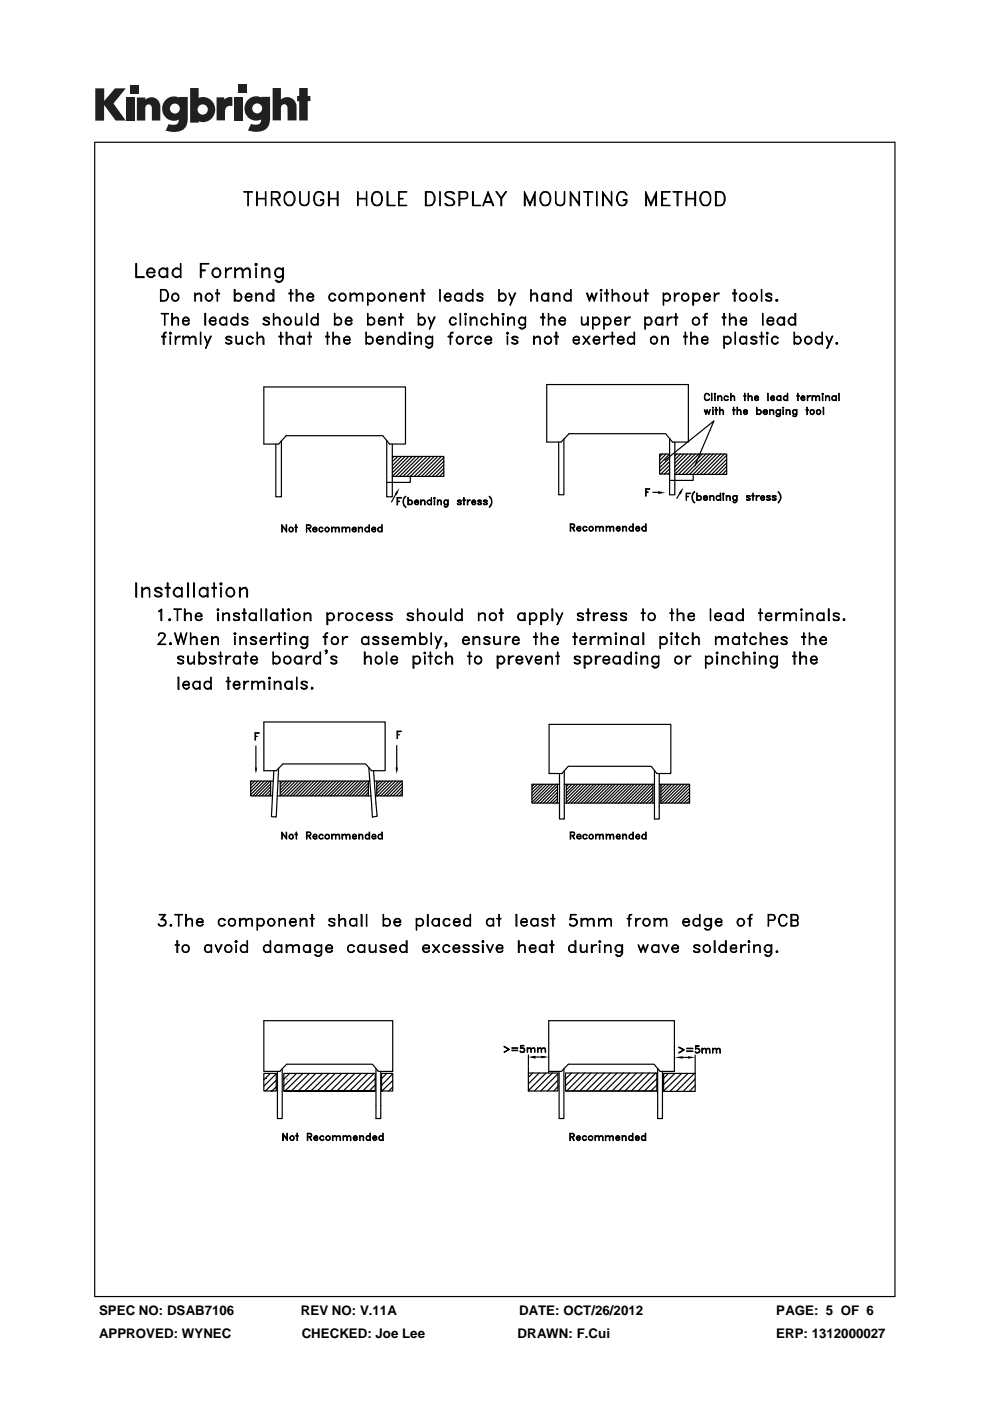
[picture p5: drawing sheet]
<svg xmlns="http://www.w3.org/2000/svg" width="210mm" height="297mm" viewBox="0 0 210 297" stroke-linecap="round" stroke-linejoin="round" font-family="sans-serif">
<defs><g id="words">
<g font-size="2.8">
<text x="21" y="278.7">SPEC NO: DSAB7106</text>
<text x="63.8" y="278.7">REV NO: V.11A</text>
<text x="110.1" y="278.7">DATE: OCT/26/2012</text>
<text x="164.7" y="278.7">PAGE: 5 OF 6</text>
<text x="21" y="283.6">APPROVED: WYNEC</text>
<text x="64" y="283.6">CHECKED: Joe Lee</text>
<text x="109.8" y="283.6">DRAWN: F.Cui</text>
<text x="164.6" y="283.6">ERP: 1312000027</text>
</g>
</g></defs>
<g fill="#231f20">
<path d="M20.2 18.7h1.9v2.7l2.3-2.7h2.3l-2.6 3.2 2.6 3.7h-2.2l-2.4-3.3v3.3h-1.9z"/>
<path d="M26.7 20.7h1.8v4.9h-1.8z"/>
<path d="M49.6 20.7h1.8v4.9h-1.8z"/>
<path d="M27.6 18h1.8v1.8h-1.8z"/>
<path d="M50.6 17.9h1.8v1.8h-1.8z"/>
<path d="M29 20.7h1.8v.4a1.9 1.9 0 0 1 2.2-.3 1.9 1.9 0 0 1 1 2v2.8h-1.8v-2.7a.7 .7 0 0 0-.7-.8 .7 .7 0 0 0-.7 .8v2.7h-1.8z"/>
<path d="M45.9 20.6h1.7v.5a2.02 2.02 0 0 1 1.7-.5v1.9h-.2a1.12 1.12 0 0 0-1.4 1.3v1.7h-1.8z"/>
<path d="M57.8 18.7h1.8v2.4a1.98 1.98 0 0 1 2.2-.3 1.98 1.98 0 0 1 1.1 2v2.7h-1.9v-2.6a.7 .7 0 0 0-.7-.8 .7 .7 0 0 0-.7 .8v2.6h-1.8z"/>
<path d="M63.5 18.7h1.8v1.6h.5v1.1h-.5v4.1h-1.8v-4.1h-.5v-1.1h.5z"/>
<path d="M40.3 18.7v7.3h1.8v-.3a2.63 2.63 0 0 0 3.5-2.5 2.63 2.63 0 0 0-3.5-2.5v-2zM41.9 23.2a1.1 1.1 0 0 1 2.2 0 1.1 1.1 0 0 1-2.2 0z"/>
<path d="M35.3 21a2.56 2.56 0 0 0-.6 3.3 2.56 2.56 0 0 0 3.2 1.1 1.09 1.09 0 0 1-1.5 1.1l-.6-.2-.7 1.4a5.3 5.3 0 0 0 3.8-.2 2.69 2.69 0 0 0 .9-2.4v-4.5h-1.8v.1l-.8-.2a2.44 2.44 0 0 0-1.9 .5zM36 23a1.06 1.06 0 0 1 2.1 0 1.06 1.06 0 0 1-2.1 0z"/>
<path d="M52.8 21a2.56 2.56 0 0 0-.6 3.3 2.56 2.56 0 0 0 3.2 1 1.09 1.09 0 0 1-1.5 1.1l-.7-.1-.6 1.4a5.3 5.3 0 0 0 3.7-.3 2.69 2.69 0 0 0 1-2.3v-4.6h-1.8v.2l-.9-.3a2.44 2.44 0 0 0-1.8 .6zM53.5 23a1.06 1.06 0 0 1 2.1 0 1.06 1.06 0 0 1-2.1 0z"/>
</g>
<g fill="#000">
<path d="M84.7 103.5l-.6 1.5-.4-.3zM139.6 104.1l1.5 .4-1.5 .2zM145 103.3l-.6 1.5-.4-.2zM54.1 162.7h.4l-.2 1.4zM83.9 162.7h.5l-.3 1.4zM56.6 228.5v.1zM112.1 224.1l1.5-.2v.6zM116.2 227.3l.1 .1zM114.8 223.9l1.6 .2-1.6 .3zM143 224.2l1.8-.3v.6zM145.9 223.9l1.5 .3-1.5 .3z"/>
<path d="M20 30v245h169.9v-245zM20.2 30.3h169.5v244.5h-169.5z"/>
</g>
<g fill="none" stroke="#000" stroke-width=".25">
<path d="M28.8 55.9h.2v2.8h1.6v.1h-1.8zM31.3 57.7h1.4l-.2-.6a.78 .78 0 0 0-1.1 .1 .93 .93 0 0 0 .4 1.5l.7-.1 .2-.3 .2 .1a.99 .99 0 0 1-1.4 .3 .99 .99 0 0 1-.3-1.4 .99 .99 0 0 1 1.3-.3l.4 .4v.4h-1.6M33.8 57.2a.95 .95 0 0 1 1.6 0l-.6-.2a.89 .89 0 0 0-1 1l.2 .4 .4 .3 1-.3a1 1 0 0 1-1.4 .2 1 1 0 0 1-.2-1.4zM35.4 56.8h.2v2h-.2zM36.7 57.2a.95 .95 0 0 1 1.6 0l-.6-.2a.89 .89 0 0 0-1 1l.1 .4 .5 .3 1-.3a1 1 0 0 1-1.4 .2 1 1 0 0 1-.2-1.4zM38.3 55.9l.1 2.9zM42.5 55.9h1.8l-1.6 .1v2.8h-.2zM42.7 57.2h.8v.2h-.8M45.2 57.2a.94 .94 0 0 1 1.4 0 1.1 1.1 0 0 1-.5 1.5l-.7-.1a1.39 1.39 0 0 1-.2-1.4zM45.4 57a.96 .96 0 0 1 1.3 .3 .96 .96 0 0 1-.2 1.3 .96 .96 0 0 1-1.4-.2 1.07 1.07 0 0 1 .3-1.4zM47.8 56.8l.1 2zM48.1 57.2l.6-.4h.4v.2a1.22 1.22 0 0 0-1.2 .7z"/>
<path d="M49.8 56.8h.2v2h-.2zM50.4 57l.3-.2 .7 .2 .2 .4v1.4h-.2v-1.4l-.2-.3a.88 .88 0 0 0-1.2 .3zM51.7 40.6l1.8 .1zM52 57l.2-.2 .7 .2 .2 .4v1.4h-.2l-.1-1.7a.87 .87 0 0 0-1.2 .3zM52.6 40.7v2.9l.1-2.9M54.1 56l.3-.1 .1 .2-.2 .2zM54.3 56h.1M54.3 56.8l.1 2zM54.3 56l.1 .1zM54.4 40.6l.1 3zM54.5 42.1h1.8M54.5 42.2h1.8"/>
<path d="M55.5 56.8h.2v2h-.2zM56.1 57l.3-.2 .7 .2 .1 .4v1.4h-.1l-.1-1.7a.87 .87 0 0 0-1.3 .3zM56.3 40.6l.1 3zM57.7 42.1h1l.4-.2 .2-.2-.2-.8-.4-.2h-1l-.1 2.9v-3h1.1a.76 .76 0 0 1 .8 .8 .76 .76 0 0 1-.8 .8h-1M58.4 42.2l.9 1.4h.1l-.8-1.4M58.7 57a.85 .85 0 0 1 1.2 .2l-1-.2a.88 .88 0 0 0-.5 1 .88 .88 0 0 0 .9 .7l.6-.3a.98 .98 0 0 1-1.5 .1 .98 .98 0 0 1 .3-1.5zM59.9 56.8h.2v2.2a.91 .91 0 0 1-.7 .8 .91 .91 0 0 1-1-.4l.8 .3 .6-.3 .1-.4zM60.9 40.7l.8-.1a1.68 1.68 0 0 1 0 3 1.35 1.35 0 0 1-1.4-1.9l.1-.4zM60.9 40.9a.97 .97 0 0 1 1-.1 .97 .97 0 0 1 .5 .9 1.51 1.51 0 0 1-.9 1.8 1.45 1.45 0 0 1-1.2-1.1 1.45 1.45 0 0 1 .6-1.5zM63.6 40.6l.1 2.2a.9 .9 0 0 0 .9 .7 .9 .9 0 0 0 .8-.7v-2.2l.1 2.2a.98 .98 0 0 1-.9 .8 .98 .98 0 0 1-1-.8zM66.9 40.9a1.06 1.06 0 0 1 1.8 .4 1.01 1.01 0 0 0-1.2-.6 1.01 1.01 0 0 0-.8 1 1.45 1.45 0 0 0 .7 1.8 1.03 1.03 0 0 0 1.2-.6v-.4h-.6v-.2h.7a1.02 1.02 0 0 1-.7 1.3 1.02 1.02 0 0 1-1.3-.7 1.86 1.86 0 0 1 .2-2zM69.7 40.6h.1v3h-.1z"/>
<path d="M69.8 42.1h1.7M69.8 42.2h1.7M71.5 40.6h.2v3h-.2zM75.9 40.6v3zM75.9 42.1h1.8M75.9 42.2h1.8M77.7 40.6l.1 3zM79.4 40.7a1.14 1.14 0 0 1 1.7 1 1.34 1.34 0 0 1-.3 1.5 1.34 1.34 0 0 1-1.4 .3 1.87 1.87 0 0 1 0-2.8zM79.4 40.9a.97 .97 0 0 1 1-.1 .97 .97 0 0 1 .5 .9 1.32 1.32 0 0 1-.8 1.8 .99 .99 0 0 1-1.1-1l.1-1.2zM82.1 40.6h.2v2.9l1.5 .1h-1.7zM84.6 40.6h1.7l-1.6 .1v2.8l1.6 .1h-1.7zM84.7 42.1h.8l-.8 .1"/>
<path d="M90.2 40.6h1.1a1.51 1.51 0 0 1 1 1.9 1.44 1.44 0 0 1-1 1.1h-1.1zM90.4 40.7h.9a1.54 1.54 0 0 1 .8 1.4 1.54 1.54 0 0 1-.8 1.4h-.9zM93.3 40.6l.1 3zM94.6 40.7a1.62 1.62 0 0 1 1.8 .4h-.3l-.1-.2a1.04 1.04 0 0 0-1.4 .2v.6l1.1 .4a.76 .76 0 0 1 .7 .7 .76 .76 0 0 1-.7 .8l-1.1-.1-.2-.3 .4 .1a1.1 1.1 0 0 0 1.4-.1 .97 .97 0 0 0-.5-1 1.28 1.28 0 0 1-1.3-.9zM97.5 42.1h1.2l.3-.2a.75 .75 0 0 0-.3-1.2h-1.2v2.9h-.2v-3l1.7 .1a.84 .84 0 0 1-.3 1.5h-1.2M100.2 40.6h.2v2.9l1.5 .1h-1.7zM102.7 42.9h1.7M102.8 42.8h1.4M103.5 40.6l1.2 3h-.2l-1-2.5-1.1 2.5zM106.2 42.1l1-1.5h.2l-1 1.5v1.5h-.2v-1.5l-1-1.5h.2l1 1.5M111.2 40.6l1.2 2.6 1.1-2.6v3h-.2v-2.3l-.9 2.3-1-2.3v2.3h-.2zM115.1 40.7a1.14 1.14 0 0 1 1.7 1 1.34 1.34 0 0 1-.3 1.5 1.34 1.34 0 0 1-1.4 .3 1.87 1.87 0 0 1 0-2.8z"/>
<path d="M115.1 40.9a.97 .97 0 0 1 1-.1 .97 .97 0 0 1 .5 .9 1.32 1.32 0 0 1-.8 1.8 .99 .99 0 0 1-1.1-1l.1-1.2zM117.8 40.6l.1 2.2a.9 .9 0 0 0 .9 .7 .9 .9 0 0 0 .9-.7v-2.2l.1 2.2a.98 .98 0 0 1-1 .8 .98 .98 0 0 1-1-.8zM121 40.6l1.8 2.6 .1-2.6v3l-1.8-2.5v2.5h-.1zM123.8 40.6l1.9 .1zM124.7 40.7v2.9l.1-2.9M126.5 40.6l.1 3zM127.8 40.6l1.9 2.6 .1-2.6v3l-1.8-2.5v2.5h-.2zM131.2 40.9a1.11 1.11 0 0 1 1.8 .4l-.8-.6h-.6a1.72 1.72 0 0 0 0 2.8h.6a.97 .97 0 0 0 .6-1h-.6v-.2h.8a1.06 1.06 0 0 1-.8 1.3 1.06 1.06 0 0 1-1.3-.7 1.78 1.78 0 0 1 .3-2zM137 40.6l1.1 2.6 1.1-2.6v3h-.1v-2.3l-1 2.3-1-2.3v2.3h-.1zM140.3 40.6h1.8l-1.6 .1v2.8l1.6 .1h-1.8zM140.5 42.1h.9l-.9 .1M142.8 40.6l1.9 .1z"/>
<path d="M143.6 40.7v2.9h.2v-2.9M145.5 40.6h.2v3h-.2zM145.7 42.1h1.7M145.7 42.2h1.7M147.4 40.6h.1v3h-.1zM149.1 40.7a1.1 1.1 0 0 1 1.1 0 1.1 1.1 0 0 1 .5 1 1.47 1.47 0 0 1-.8 1.9 1.39 1.39 0 0 1-1.5-1.7zM149.1 40.9a1.02 1.02 0 0 1 1.6 .8 1.51 1.51 0 0 1-.9 1.8 1.01 1.01 0 0 1-1.2-1v-.8zM151.8 40.6h1a1.37 1.37 0 0 1 1 1.9 1.16 1.16 0 0 1-1 1.1h-1zM151.9 40.7h.9a1.54 1.54 0 0 1 .9 1.4 1.54 1.54 0 0 1-.9 1.4h-.9zM34 61.4h.9a1.3 1.3 0 0 1 .9 1.2 1.3 1.3 0 0 1-.9 1.2h-.9zM34.1 61.5h.8a1.26 1.26 0 0 1 .4 2l-.4 .3h-.8zM34.2 66.5h1.5z"/>
<path d="M34.3 71.3h.8v.2h-.8zM34.9 70.6l-.1 2.4h-.2v-2l.4-.6h.2v.2l-.4 .1M34.9 66.5v2.4l.1-2.4M36.1 70.4l.2 .2-.1 .3-.2-.2zM36.1 70.6h.1M36.1 71.3l.1 1.7zM36.1 70.6l.1 .1zM36.4 66.5h.2v2.4h-.2zM36.6 67.7l.6-.5 .6 .2 .1 1.5-.1-1.2a.54 .54 0 0 0-.9-.2zM36.8 62.4h.8l.3 .5a.7 .7 0 0 1-.7 .9 .7 .7 0 0 1-.7-.9zM37.2 71.3l.1 1.7zM37.4 71.6l.5-.3h.3v.2h-.6l-.3 .6z"/>
<path d="M38.8 71.3h.2v1.7h-.2zM38.8 68h1.2v-.3a.6 .6 0 0 0-1-.2l-.2 .5a.69 .69 0 0 0 .3 .7 .69 .69 0 0 0 .8 0l.1-.3 .1 .2-.2 .2-.6 .1a.84 .84 0 0 1-.6-1 .84 .84 0 0 1 1-.6l.4 .4v.4h-1.3M39 71.8l.5-.5 .6 .2 .1 1.5-.1-1.2a.54 .54 0 0 0-.8-.3zM40.2 71.8l.6-.5h.4l.4 .5v1.2h-.2v-1.2a.54 .54 0 0 0-.8-.3zM41.3 62.1l.1 1.7zM41.4 62.7l.6-.6 .6 .2 .2 .4v1.1h-.2v-1.1a.54 .54 0 0 0-.9-.3zM42.5 70.4l.1 2.6zM43.4 66.5h.2v2.4h-.2zM44 72.7l-.6-1.4 .6 1.7M44.5 68h1.2v-.3a.68 .68 0 0 0-1.1-.1 .68 .68 0 0 0 .2 1.1l.6 .1 .3-.4 .1 .2a.82 .82 0 0 1-1.2 .1 .82 .82 0 0 1 0-1.2 .82 .82 0 0 1 1.1 0l.1 .6h-1.3M44.6 71.3h.2l-1.2 2.5zM45.7 62.1h.9v.2h-.9z"/>
<path d="M46.1 61.4v2.4zM48 71.8l1 .4 .2 .4a.82 .82 0 0 1-1.4 0l.3 .2M48 71.5h1M48 72.7h1M48 67.2l.1 1.7zM48.1 71.5v.4M48.9 71.5l.3 .1a.82 .82 0 0 0-1.4 0l.4 .5 .8 .3M48.9 72.2v.6M49.7 61.4h.2v2.4h-.2zM49.9 62.6a.83 .83 0 0 1 1.3-.1 .83 .83 0 0 1-.2 1.3 .85 .85 0 0 1-1.1-.3l.5 .3a.75 .75 0 0 0 .7-.6 .75 .75 0 0 0-.4-.9zM50 71.3l.1 1.2a.54 .54 0 0 0 .9 .2l.3-.2-.6 .5-.6-.2zM50.4 66.5l.1 2.4z"/>
<path d="M51.3 71.3l.1 1.7zM51.4 67.7l1.1 .5 .1 .4a.73 .73 0 0 1-1.3 0l.3 .2M51.4 68.7l.4 .1 .7-.1M51.4 67.5h1.1M51.6 67.4l-.2 .2 .2 .2M52.2 62.9h1.1v-.2a.65 .65 0 0 0-.8-.4 .65 .65 0 0 0-.3 .9 .6 .6 0 0 0 .5 .6 .6 .6 0 0 0 .6-.5l.1 .2a.82 .82 0 0 1-1.1 .1 .82 .82 0 0 1-.1-1.1 .82 .82 0 0 1 1.1-.1l.1 .6h-1.2M52.4 71.6l.4-.3h.5l.4 .3-.1 .2-.3-.3a.71 .71 0 0 0-.9 .4 .71 .71 0 0 0 .4 .9h.5l.3-.3 .1 .1a.81 .81 0 0 1-1.2 .2 .81 .81 0 0 1-.1-1.2zM52.4 68.2v.6M52.4 67.4l.2 .2-.1-.2a.75 .75 0 0 0-1.2 .2l.3 .4 .9 .3M54.3 62.1l.1 1.7zM54.4 62.7l.5-.6h.5l.3 .6v1.1h-.2v-1.1a.48 .48 0 0 0-.7-.3zM54.5 70.4l.1 2.6z"/>
<path d="M54.6 71.8l.6-.5h.4l.4 .5v1.2h-.2v-1.2a.48 .48 0 0 0-.8-.3zM56 67.7l1.1 .5v.6a1.01 1.01 0 0 1-1.3-.2h.2v.2M56 67.5h1.1M56 68.7l.3 .1 .8-.1M56 67.4v.4M56.9 62.3a.6 .6 0 0 1 1 .3l-.4-.3a.73 .73 0 0 0-.9 .7 .73 .73 0 0 0 .9 .8l.4-.3a.8 .8 0 0 1-1.3 .1 .8 .8 0 0 1 .3-1.3zM56.9 67.4l.2 .2a.74 .74 0 0 0-.6-.4 .74 .74 0 0 0-.7 .4l1.3 .7M56.9 68.2l.2 .2-.2 .4M57.9 61.4h.2v2.4h-.2zM58 66.5l.1 2.4zM58.1 67.7l.6-.5 .6 .2 .1 .3v1.2h-.1v-1.2a.54 .54 0 0 0-.9-.2zM59.2 71.3h.8v.2h-.8z"/>
<path d="M59.5 70.4l.1 2.6zM60.7 70.4h.2v2.6h-.2zM60.9 71.8l.6-.5 .6 .2v1.5v-1.2a.58 .58 0 0 0-.9-.3zM61.3 62.1h.8v.2h-.8zM61.6 61.4l.1 2.4zM62.6 67.2l.2 1.5 .5 .1 .6-.4-.3 .4h-.9zM62.8 61.4h.2v2.4h-.2zM63 62.7l.6-.6 .6 .2 .1 1.5-.1-1.1a.58 .58 0 0 0-.9-.3zM63.1 71.6l.5-.3h.3l.5 .3a.96 .96 0 0 0-1.2 0 .82 .82 0 0 0 .1 1.1l.6 .1 .5-.2-.5 .4h-.3a1.01 1.01 0 0 1-.5-1.4zM63.9 67.2l.1 1.7zM64.4 71.3l.1 1.7zM65 66.5l.1 2.4z"/>
<path d="M65.2 62.9h1.2v-.2a.6 .6 0 0 0-1-.3l-.2 .5a.69 .69 0 0 0 .3 .7 .69 .69 0 0 0 .8 0l.1-.3 .1 .2-.2 .3h-.6a.84 .84 0 0 1-.6-1 .84 .84 0 0 1 1-.6l.4 .5v.3h-1.3M65.3 71.3h.7v.2h-.7zM65.6 70.4l.1 2.6zM67.4 66.5l.1 2.4zM69.1 71.3h.7v.2h-.7zM69.4 70.4l.1 2.6zM69.8 62.6a.74 .74 0 0 1 .7-.5 .74 .74 0 0 1 .7 .5l-.2 .1a.6 .6 0 0 0-.9-.3l-.3 .5a.69 .69 0 0 0 .4 .7 .69 .69 0 0 0 .7 0l.1-.3 .2 .2a.82 .82 0 0 1-1.2 .2 .82 .82 0 0 1-.2-1.1zM70.6 70.4l.1 2.6zM70.7 71.8l.6-.5 .6 .2 .1 .3v1.2h-.1v-1.2a.54 .54 0 0 0-.9-.3zM70.9 66.5l.1 2.4zM72.2 62.4h.9l.2 .5a.7 .7 0 0 1-.7 .9 .7 .7 0 0 1-.6-.9zM73 72.1h1.2v-.3a.66 .66 0 0 0-1.1-.2 .98 .98 0 0 0 .1 1.1 .6 .6 0 0 0 1-.2v.1l-.1 .2-.6 .2a1.01 1.01 0 0 1-.5-1.4l.5-.3a.66 .66 0 0 1 .7 .8h-1.2"/>
<path d="M73.3 68h1.2v-.3a.6 .6 0 0 0-.9-.2l-.3 .5a.69 .69 0 0 0 .3 .7 .69 .69 0 0 0 .8 0l.1-.3 .2 .2-.3 .2-.6 .1a.84 .84 0 0 1-.5-1 .84 .84 0 0 1 1-.6l.4 .4v.4h-1.4M74.2 62.1h.2v1.7h-.2zM74.4 62.7l.6-.6 .6 .2 .1 1.5-.1-1.1a.58 .58 0 0 0-.8-.3zM75.7 62.7l.6-.6 .6 .2 .1 1.5-.1-1.1a.54 .54 0 0 0-.9-.3zM77.6 70.4l.1 2.6zM77.7 71.6l.5-.3h.4a1.01 1.01 0 0 1 .5 1.3l-.5 .4h-.4l-.5-.4a.96 .96 0 0 0 1.2 0 .82 .82 0 0 0-.1-1.1h-.6zM78 62.1l.1 2.6zM78 66.5l.1 2.4zM80 72.1h1.2l-.1-.6h-.7a.72 .72 0 0 0-.3 1 .72 .72 0 0 0 1 .2l.1-.2 .1 .1a.81 .81 0 0 1-1.2 .2 .81 .81 0 0 1-.1-1.2 .81 .81 0 0 1 1.2-.1l.1 .6h-1.3M80.3 68h1.2v-.3a.68 .68 0 0 0-1.1-.1 .68 .68 0 0 0 .2 1.1l.6 .1 .3-.4 .2 .2-.3 .2-.6 .1a.84 .84 0 0 1-.5-1 .84 .84 0 0 1 1-.6l.4 .4v.4h-1.4M82.1 71.3h.2v1.7h-.2zM82.3 71.8l.6-.5 .6 .2 .1 1.5-.1-1.2a.58 .58 0 0 0-.9-.3z"/>
<path d="M82.5 67.2h.1v1.7h-.1zM82.6 62.1l.1 1.7zM82.6 67.7l.6-.5 .6 .2 .1 1.5-.1-1.2a.54 .54 0 0 0-.8-.2zM82.7 62.7l.6-.6 .6 .2 .1 1.5-.1-1.1a.54 .54 0 0 0-.9-.3zM84.5 71.6l.5-.3h.3l.5 .3a.96 .96 0 0 0-1.1 0 .82 .82 0 0 0 0 1.1l.6 .1 .5-.2-.5 .4h-.3a1.01 1.01 0 0 1-.5-1.4zM84.7 67.2h.8v.2h-.8zM85 62.9h1.2l-.2-.5a.74 .74 0 0 0-1 .3 .74 .74 0 0 0 .4 1.1h.4l.4-.5 .1 .2a.82 .82 0 0 1-1.2 .1 .82 .82 0 0 1-.1-1.1 .82 .82 0 0 1 1.2-.1l.1 .6h-1.3M85 66.5l.1 2.4zM85.8 70.4l.1 2.6zM86.9 70.4l.2 .2-.1 .3-.2-.2zM86.9 70.6h.1M86.9 71.3h.1v1.7h-.1z"/>
<path d="M86.9 70.6l.1 .1zM87.1 62.1l.1 1.7zM87.2 62.7l.6-.6h.4l.3 .6v1.1h-.1v-1.1a.48 .48 0 0 0-.8-.3zM88 71.3v1.7zM88 71.8l.7-.5 .6 .2 .1 1.5-.1-1.2a.58 .58 0 0 0-.8-.3zM88.7 66.5l.1 2.4zM88.8 67.6a.83 .83 0 0 1 1.3-.1 .83 .83 0 0 1-.2 1.3 .85 .85 0 0 1-1.1-.2l.5 .2a.75 .75 0 0 0 .8-.5 .75 .75 0 0 0-.5-.9zM89.2 62.1h.9v.2h-.9zM89.6 61.4h.1v2.4h-.1zM90.3 71.6l.5-.3h.4l.5 .3a.96 .96 0 0 0-1.2 0 .82 .82 0 0 0 .1 1.1l.6 .1 .5-.2-.5 .4h-.4a1.01 1.01 0 0 1-.5-1.4zM91.5 68.7l-.7-1.5 .7 1.7M91.7 71.3l.1 1.8a.75 .75 0 0 1-.6 .7 .75 .75 0 0 1-.9-.4h.3a.6 .6 0 0 0 .8 .2l.3-.5z"/>
<path d="M92.1 67.2h.2l-1.2 2.6zM93.3 61.4l.1 2.4zM94.4 62.9h1.2v-.2a.66 .66 0 0 0-.9-.2 .66 .66 0 0 0-.2 .9 .66 .66 0 0 0 .9 .2l.2-.3 .1 .2a.79 .79 0 0 1-1.2 .2 .79 .79 0 0 1-.1-1.1l.4-.5a.74 .74 0 0 1 .9 .9h-1.3M95.1 71.3h.8v.2h-.8zM95.7 67.4a.59 .59 0 0 1 .6-.2 .59 .59 0 0 1 .4 .5 .65 .65 0 0 0-.9-.3 .65 .65 0 0 0-.3 .8 .6 .6 0 0 0 .5 .7 .6 .6 0 0 0 .7-.5l.1 .2a.83 .83 0 0 1-1.3 .1 .83 .83 0 0 1 .2-1.3zM95.7 70.6l-.2 2.4v-2l.1-.4 .5-.2v.2l-.5 .1M96.5 62.6a.74 .74 0 0 1 .7-.5 .74 .74 0 0 1 .7 .5l-.6-.3a.73 .73 0 0 0-.8 .7 .73 .73 0 0 0 .8 .8l.6-.3a.82 .82 0 0 1-1.2 .2 .82 .82 0 0 1-.2-1.1zM97.1 71.5l.6-.2a1.01 1.01 0 0 1 .5 1.3l-.5 .4a.85 .85 0 0 1-.9-.6 .85 .85 0 0 1 .3-.9zM97.6 66.5l.1 2.4zM97.9 62.1v1.7zM98.5 66.5h.3v.3zM98.7 66.5h.1"/>
<path d="M98.7 67.2l.1 1.7zM98.7 66.5l.1 .1zM99.1 71.3h.2v1.7h-.2zM99.4 71.6l.5-.3h.3v.2a.74 .74 0 0 0-.9 .6zM99.7 67.2h.2v1.7h-.2zM99.9 67.7l.6-.5 .6 .2 .1 1.5-.1-1.2a.54 .54 0 0 0-.9-.2zM100.2 61.4l.1 2.4zM100.8 71.6l.5-.3h.4l.4 .3-.1 .2a.66 .66 0 0 0-1.1-.2 .98 .98 0 0 0 .2 1.1 .6 .6 0 0 0 .9-.2l.1 .1-.2 .2-.6 .2a1.01 1.01 0 0 1-.5-1.4zM101.2 62.7l1.1 .5 .1 .3a.73 .73 0 0 1-1.2 0l.2 .3M101.2 63.6l.5 .2 .6-.2M101.2 62.4h1.1M101.4 62.3l-.2 .3 .2 .1"/>
<path d="M102.1 67.6a.74 .74 0 0 1 .7-.4 .74 .74 0 0 1 .6 .4l-.1 .1a.6 .6 0 0 0-1-.2l-.2 .5a.69 .69 0 0 0 .3 .7 .69 .69 0 0 0 .8 0l.1-.3 .1 .2a.82 .82 0 0 1-1.1 .2 .82 .82 0 0 1-.2-1.2zM102.3 62.3l.1 .3-.1-.3a.75 .75 0 0 0-1.1 .3l.3 .3 .8 .3M102.3 63.2v.6M102.9 72.1h1.2v-.3a.6 .6 0 0 0-1-.2 .82 .82 0 0 0 .1 1.1 .6 .6 0 0 0 .9-.2l.2 .1-.5 .4h-.4a1.01 1.01 0 0 1-.5-1.4l.5-.3a.74 .74 0 0 1 .9 .8h-1.4M104.3 66.5l.1 2.4zM104.4 67.7l.6-.5 .6 .2 .1 .3v1.2h-.1v-1.2a.54 .54 0 0 0-.9-.2zM105.8 61.4l.1 2.4zM106.5 66.5h.2l.2 .1-.2 .2zM106.7 66.5h.1M106.7 67.2v1.7zM106.7 66.5v.1zM107.6 70.4l.2 .2-.1 .3-.2-.2z"/>
<path d="M107.6 70.6h.1M107.6 71.3l.1 1.7zM107.6 70.6l.1 .1zM107.7 67.2h.1v1.7h-.1zM107.8 67.7l.6-.5 .6 .2 .1 1.5-.1-1.2a.54 .54 0 0 0-.8-.2zM108.5 72.6l.3 .2M108.6 63.6l-.7-1.5 .7 1.7M108.7 71.5h1M108.7 71.8l1 .4 .2 .4a.82 .82 0 0 1-1.4 0M108.7 72.7h1M108.8 71.5v.4M109.2 62.1h.2l-1.2 2.6z"/>
<path d="M109.6 71.5l.3 .1a.82 .82 0 0 0-1.4 0l.4 .5 .8 .3M109.6 72.2v.6M110.3 67.4a.68 .68 0 0 1 1.1 .2l-.9-.2a.75 .75 0 0 0-.4 .9 .75 .75 0 0 0 .8 .5l.5-.2a.83 .83 0 0 1-1.3 .1 .83 .83 0 0 1 .2-1.3zM111.4 67.2v2.2l-.5 .4h-.4l-.4-.4 .6 .2 .6-.2zM112.6 61.4l.1 2.4zM112.7 62.7l.6-.6h.4l.3 .6v1.1h-.2v-1.1a.54 .54 0 0 0-.8-.3zM113.2 71.3h.1v1.7h-.1zM113.3 71.8l.6-.5 .6 .2 .1 1.5-.1-1.2a.58 .58 0 0 0-.8-.3zM114.7 67.2h.8v.2h-.8zM115.1 66.5l.1 2.4zM115.2 62.3a.6 .6 0 0 1 1 .3l-.4-.3a.73 .73 0 0 0-.9 .7 .73 .73 0 0 0 .9 .8l.4-.3a.8 .8 0 0 1-1.3 .1 .8 .8 0 0 1 .3-1.3zM115.5 71.6l.5-.3h.4a1.01 1.01 0 0 1 .5 1.3l-.5 .4h-.4a1.01 1.01 0 0 1-.5-1.4z"/>
<path d="M116.2 62.1h.2v1.7h-.2zM116.3 66.5l.1 2.4zM116.4 67.7l.6-.5 .6 .2 .1 .3v1.2h-.1v-1.2a.54 .54 0 0 0-.9-.2zM117.3 62.1h.2v1.7h-.2zM117.6 71.3h.8v.2h-.8zM117.8 62.3l.3-.2 .6 .2 .1 1.5-.1-1.1a.58 .58 0 0 0-.9-.3l-.3 .3zM117.9 70.4h.2v2.6h-.2zM118.7 68h1.2v-.3a.66 .66 0 0 0-1-.1 .66 .66 0 0 0-.1 .9 .66 .66 0 0 0 .9 .2l.2-.3v.2a.79 .79 0 0 1-1.1 .2 .79 .79 0 0 1-.1-1.2l.4-.4a.74 .74 0 0 1 .8 .9h-1.2M121 61.4l.1 2.4zM121.6 72.1h1.2v-.3a.66 .66 0 0 0-1.1-.2 .98 .98 0 0 0 .2 1.1 .6 .6 0 0 0 .9-.2l.1 .1-.2 .2-.6 .2a1.01 1.01 0 0 1-.5-1.4l.5-.3a.66 .66 0 0 1 .8 .8h-1.3M123.3 67.2l.2 1.5 .5 .1 .6-.4-.3 .4h-.9zM123.7 71.3l1.4 1.7h-.2z"/>
<path d="M124.4 62.1h.2l.4 1.4 .5-1.4 .5 1.4 .5-1.4h.1l-.6 1.7-.5-1.2-.5 1.2zM124.6 67.2h.2v1.7h-.2zM124.9 71.3h.2l-1.4 1.7zM125.7 67.2l.1 2.6zM125.9 72.1h1.2v-.3a.7 .7 0 0 0-1.1-.2l-.1 .6 .2 .5a.72 .72 0 0 0 1-.2l.1 .1-.5 .4a.82 .82 0 0 1-.9-1.1 .82 .82 0 0 1 1.3-.4l.1 .6h-1.3M127.3 61.5h.3v.2zM127.5 61.5h.1M127.5 62.1l.1 1.7zM127.5 61.5l.1 .1zM128.1 71.3v1.7zM128.1 67.2l.1 2.6zM128.2 62.1h.9v.2h-.9z"/>
<path d="M128.3 71.6l.4-.3h.5v.2a.88 .88 0 0 0-1.1 .6zM128.7 61.4v2.4zM129.5 71.3h.8v.2h-.8zM129.8 61.4l.1 2.4zM129.8 70.4l.1 2.6zM129.9 62.7l.6-.6 .6 .2 .2 .4v1.1h-.2v-1.1a.54 .54 0 0 0-.8-.3zM130.4 68h1.2v-.3a.68 .68 0 0 0-1.1-.1 .68 .68 0 0 0 .2 1.1l.6 .1 .3-.4 .1 .2a.8 .8 0 0 1-1.3 0 .8 .8 0 0 1 .3-1.2 .63 .63 0 0 1 .8-.1 .63 .63 0 0 1 .2 .8h-1.3M131 72.1h1.2v-.3a.66 .66 0 0 0-1.1-.2 .98 .98 0 0 0 .2 1.1 .6 .6 0 0 0 .9-.2l.2 .1-.5 .4h-.4a1.01 1.01 0 0 1-.5-1.4l.5-.3a.74 .74 0 0 1 .9 .8h-1.4M132.6 67.2h.1v1.7h-.1zM132.6 62.1a.84 .84 0 0 1 1.1 .6 .84 .84 0 0 1-.6 1.1 .84 .84 0 0 1-1.1-.6l.2-.6zM132.8 67.6l.5-.4h.4v.2a.74 .74 0 0 0-1 .6zM133.1 71.6l.5-.3h.4l.5 .3a.96 .96 0 0 0-1.2 0 .82 .82 0 0 0 .1 1.1l.6 .1 .5-.2-.5 .4h-.4a1.01 1.01 0 0 1-.5-1.4z"/>
<path d="M134.5 62.1l.2 1.5 .5 .2 .6-.5-.4 .5h-.8zM134.5 70.4l.1 2.6zM135.8 62.1v1.7zM136.6 62.1h.9v.2h-.9zM136.8 67.2l.1 2.6zM136.9 67.6a.83 .83 0 0 1 1.3-.1 .83 .83 0 0 1-.2 1.3 .85 .85 0 0 1-1.1-.2l.5 .2a.75 .75 0 0 0 .7-.5 .75 .75 0 0 0-.4-.9zM136.9 61.4l.1 2.4zM138.1 71.6l.5-.3a.85 .85 0 0 1 .9 .8 .85 .85 0 0 1-.9 .9 1.01 1.01 0 0 1-.5-1.4zM139.3 67.4l.7-.2 .4 .4-.4-.2h-.4a.76 .76 0 0 0-.4 .9 .76 .76 0 0 0 .8 .5l.4-.2a.83 .83 0 0 1-1.3 .1 .83 .83 0 0 1 .2-1.3zM140.3 71.3l.1 1.7zM140.4 71.8l.6-.5 .6 .2 .2 .3v1.2h-.2v-1.2a.54 .54 0 0 0-.8-.3zM140.4 67.2h.2v1.7h-.2z"/>
<path d="M140.7 62.1l.1 2.6zM141.5 67.2l.1 1.7zM141.9 67.4l.6-.2v.2l-.6 .1-.3 .5zM143 67.2h.7v.2h-.7zM143 62.1l.1 1.7zM143.3 66.5l.1 2.4zM143.5 62.3l.6-.2v.2l-.6 .1-.4 .5zM144.9 62.4a.71 .71 0 0 1 1 .2 .71 .71 0 0 1-.3 1 .71 .71 0 0 1-1-.4zM145 71.3h.8v.2h-.8zM145.3 70.4l.1 2.6zM146.5 70.4l.1 2.6zM146.6 71.8l.6-.5 .6 .2 .2 .3v1.2h-.2v-1.2a.54 .54 0 0 0-.9-.3z"/>
<path d="M146.9 62.1h.2v2.6h-.2zM147.2 67.5a.71 .71 0 0 1 1 .2 .71 .71 0 0 1-.3 1 .71 .71 0 0 1-1-.5zM147.3 62.3a.79 .79 0 0 1 1 .2 .79 .79 0 0 1-.1 1.1 .79 .79 0 0 1-1.1-.1l.4 .3a.73 .73 0 0 0 .9-.8 .73 .73 0 0 0-.9-.7l-.4 .3zM148.9 72.1h1.2v-.3a.66 .66 0 0 0-1.1-.2 .98 .98 0 0 0 .1 1.1 .6 .6 0 0 0 1-.2l.1 .1-.2 .2-.6 .2a1.01 1.01 0 0 1-.5-1.4l.5-.3a.66 .66 0 0 1 .8 .8h-1.3M149.1 67.2h.9v.2h-.9zM149.3 62.9h1.2v-.2a.6 .6 0 0 0-.9-.3l-.3 .5a.69 .69 0 0 0 .3 .7 .69 .69 0 0 0 .8 0l.1-.3 .2 .2-.3 .3h-.6a.84 .84 0 0 1-.5-1 .84 .84 0 0 1 1-.6l.4 .5v.3h-1.4M149.7 66.5l-.1 .4-.1 2v-2l.1-.4h.5l-.5 .1M151.5 62.1l.1 1.7zM151.7 62.6l.5-.5h.3v.2a.74 .74 0 0 0-.9 .6zM153.2 67.2h.8v.2h-.8zM153.5 71.3l.1 2.5zM153.5 66.5l.1 2.4z"/>
<path d="M153.6 71.6l.5-.3h.4a1.01 1.01 0 0 1 .5 1.3l-.5 .4h-.4l-.5-.4a.96 .96 0 0 0 1.2 0 .82 .82 0 0 0-.1-1.1h-.6zM154.7 66.5l.1 2.4zM154.8 67.7l.6-.5h.4l.4 .5v1.2h-.2v-1.2a.54 .54 0 0 0-.9-.2zM155.4 62.1h.8v.2h-.8zM155.7 61.4h.2v2.4h-.2zM155.9 70.4l.1 2.6zM157 71.6l.4-.3h.4l.5 .3a.96 .96 0 0 0-1.2 0v1a.96 .96 0 0 0 1.2 0l-.5 .4a.85 .85 0 0 1-.9-.4 .85 .85 0 0 1 .1-1zM157.1 68h1.2v-.3a.68 .68 0 0 0-1.1-.1 .68 .68 0 0 0 .1 1.1l.6 .1 .4-.4 .1 .2a.8 .8 0 0 1-1.3 0 .8 .8 0 0 1 .2-1.2 .63 .63 0 0 1 .8-.1 .63 .63 0 0 1 .3 .8h-1.3M157.2 62.4h.8l.3 .5a.73 .73 0 0 1-1.1 .8 .73 .73 0 0 1 0-1.3zM158.3 71.3l.1 1.7zM159.4 71.5h1M159.4 71.8l1 .4 .2 .4a.82 .82 0 0 1-1.4 0l.3 .2"/>
<path d="M159.4 72.7h1M159.5 71.5v.4M159.5 62.3a.79 .79 0 0 1 1 .2 .79 .79 0 0 1 0 1 .8 .8 0 0 1-1.3 .1 .8 .8 0 0 1 .3-1.3zM160.3 71.5l.3 .1a.82 .82 0 0 0-1.4 0l.3 .5 .9 .3M160.3 72.2v.6M161.2 71.3h.8v.2h-.8zM161.5 70.4l.1 2.6zM161.5 61.4l.1 2.4zM161.7 66.5l.1 2.4zM162.5 62.7l1.1 .5 .1 .3a.73 .73 0 0 1-1.3 0l.3 .3M162.5 63.6l.4 .2 .7-.2M162.5 62.4h1.1"/>
<path d="M162.7 70.4l.2 .2-.1 .3-.2-.2zM162.7 70.6h.1M162.7 71.3l.1 1.7zM162.7 70.6l.1 .1zM162.7 62.3l-.2 .3 .2 .1M162.8 68h1.2v-.3a.72 .72 0 0 0-1-.2l-.2 .5a.67 .67 0 0 0 .4 .8 .67 .67 0 0 0 .8-.4l.1 .2a.82 .82 0 0 1-1.2 .1 .82 .82 0 0 1-.1-1.2 .82 .82 0 0 1 1.2 0l.1 .6h-1.3M163.5 62.3l.2 .3-.1-.3a.75 .75 0 0 0-1.2 .3l.4 .3 .8 .3M163.5 63.2v.6M163.8 71.6l.4-.3h.4l.4 .3v.2l-.4-.3h-.4a.71 .71 0 0 0-.4 .8 .71 .71 0 0 0 .8 .5l.4-.3v.1a.81 .81 0 0 1-1.1 .1 .81 .81 0 0 1-.1-1.1zM164.5 63.6l.3-.1 .2 .3h-.3zM164.7 63.6h.1M164.7 63.6l.1 .2z"/>
<path d="M165.4 67.2h.4l.4 .4-.4-.2a.73 .73 0 0 0-.8 .7 .73 .73 0 0 0 .8 .7l.4-.2a.79 .79 0 0 1-1.1 .2 .79 .79 0 0 1-.1-1.2zM166.2 67.2h.2v1.7h-.2zM167.6 67.4a.6 .6 0 0 1 1 .2l-.4-.2a.73 .73 0 0 0-.9 .7 .73 .73 0 0 0 .9 .7l.4-.2a.8 .8 0 0 1-1.3 0 .8 .8 0 0 1 .3-1.2zM168.4 70.4l.1 2.6zM168.5 71.6l.5-.3a.85 .85 0 0 1 1 .8 .85 .85 0 0 1-1 .9l-.5-.4a.96 .96 0 0 0 1.2 0v-1a.96 .96 0 0 0-1.2 0zM168.6 66.5h.2v2.4h-.2zM171 71.5h.6a.72 .72 0 0 1 .4 1 .72 .72 0 0 1-1 .2l-.2-.5zM173 71.6l.5-.3h.3l.6 .3a.96 .96 0 0 0-1.2 0 .82 .82 0 0 0 .1 1.1l.5 .1 .6-.2-.6 .4h-.3a1.01 1.01 0 0 1-.5-1.4zM174.4 70.4v2.6zM175.9 72.7l-.7-1.4 .7 1.7M176.5 71.3h.1l-1.1 2.5h-.1zM177.3 72.7h.4l-.1 .3h-.2z"/>
<path d="M177.4 72.7h.1M177.4 72.7l.2 .1zM56 82h30v12.1h-3.4l-1.4-1.7h-20.5l-1.6 1.7h-3.1zM59.7 93.5v11.8h-1.2v-11.2M82 93.4v11.9h1.2v-11.2M83.6 96.8l-.4 .3M84.4 96.8l-1.2 1.1M85.2 96.8l-2 1.9M85.9 96.8l-2.7 2.7M86.7 96.8l-3.5 3.4M87.4 96.8l-4.2 4.2h10.9v-4.2h-10.9M88.2 96.8l-4.2 4.2"/>
<path d="M89 96.8l-4.3 4.2M89.7 96.8l-4.2 4.2M90.6 96.8l-4.3 4.2M91.3 96.8l-4.3 4.2v1.3h-5M92.1 96.8l-4.2 4.2M92.9 96.8l-4.3 4.2M93.6 96.8l-4.2 4.2M94.1 99.3l-1.7 1.7M94.1 98.6l-2.4 2.4M94.1 97.8l-3.2 3.2M94.1 97l-3.9 4M116 81.5h30v12.2h-3.4l-1.4-1.8h-20.5l-1.7 1.8h-3z"/>
<path d="M119.6 93v11.9h-1.1v-11.2M139.9 98.4l2.1-2.1h-2.1v4.2h2.1M140.5 96.3l-.6 .6M141 97.6l10.4-8.4-4 9.6M141.3 96.3l-1.4 1.3M142 99.4l-1.1 1.1M142 97.9l-2.1 2M142 97.1l-2.1 2M142 98.6l-1.8 1.9M142 93v11.9h1.1v-11.2M143.5 96.3l-.4 .4M144.3 96.3l-1.2 1.2"/>
<path d="M145.1 96.3l-2 1.9M145.8 96.3l-2.7 2.7M146.7 96.3l-3.6 3.5M147.4 96.3l-4.3 4.3h11v-4.3h-11M148.2 96.3l-4.3 4.3M149 96.3l-4.3 4.3M149.4 86.9l.3 .7 .3-.7 .3 .7 .4-.7-.4 1-.3-.9-.3 .9zM149.7 83.4h.3l.5 .4-.6-.3a.79 .79 0 0 0-.1 1.3l.7-.2-.6 .3a.84 .84 0 0 1-.2-1.5zM149.7 96.3l-4.2 4.3M150.5 96.3l-4.2 4.3M150.9 83.4l.1 1.5zM151.1 86.4h.2z"/>
<path d="M151.2 86.4h.1M151.2 86.9l.1 1zM151.3 96.3l-4.3 4.3v1.3h-5M151.5 83.5l.2-.1 .1 .2-.2 .1zM151.6 83.5h.1M151.6 83.9l.1 1zM151.6 83.5l.1 .1zM151.7 86.9l.5 .1zM151.8 86.4l.1 1.5zM152 96.3l-4.2 4.3M152.3 84.2l.4-.3 .3 .1 .1 .9-.2-.8-.2-.1zM152.3 83.9v1"/>
<path d="M152.6 86.4l.1 1.5zM152.7 87.1a.45 .45 0 0 1 .7-.1l.1 .9-.2-.9h-.4zM152.9 96.3l-4.4 4.3M153.6 96.3l-4.3 4.3M153.8 84a.35 .35 0 0 1 .4-.1 .35 .35 0 0 1 .2 .3 .4 .4 0 0 0-.5-.2 .4 .4 0 0 0-.3 .5l.1 .3h.3h.5l-.4 .1-.5-.1v-.6zM154.1 99.7l-.9 .9M154.1 98.9l-1.7 1.7M154.1 98.1l-2.4 2.5M154.1 97.4l-3.2 3.2M154.1 96.5l-3.9 4.1M155 83.4l.1 1.5zM155.2 84h.5l.1 .9-.1-.8-.3-.1-.3 .2z"/>
<path d="M155.4 86.9l.5 .1zM155.6 86.4l.1 1.5zM156.3 86.4l.1 1.5zM156.4 87.1a.45 .45 0 0 1 .7-.1l.1 .9-.2-.9h-.4zM157.8 83.9l.4 .1zM157.8 87.3h.6v-.2v-.1h-.6l.1 .7a.36 .36 0 0 0 .5-.2l.1 .1a.45 .45 0 0 1-.6 .2l-.1-.2a.48 .48 0 0 1 0-.6 .48 .48 0 0 1 .6 0l.1 .4h-.7M157.9 83.4l.1 1.5zM158.7 84.2l.4-.3 .4 .1v.9l-.1-.8-.3-.1zM158.7 83.4v1.5M160.1 84.3h.7a.39 .39 0 0 0-.5-.3 .39 .39 0 0 0-.2 .5v.3h.3h.5l-.3 .1-.5-.1v-.6a.45 .45 0 0 1 .5-.3 .45 .45 0 0 1 .3 .5h-.8M160.5 86.4l.1 1.5zM160.6 87l.3-.1 .5 .1v.6a.47 .47 0 0 1-.4 .3 .47 .47 0 0 1-.4-.3l.5 .2 .3-.4-.2-.4z"/>
<path d="M161.9 87.3h.8v-.2l-.1-.1h-.6l-.1 .4 .2 .3a.36 .36 0 0 0 .6-.2l.1 .1a.52 .52 0 0 1-.8 .2 .52 .52 0 0 1-.1-.8l.5-.1 .4 .2v.3h-.9M162.8 83.4l.1 1.5zM163.3 87.1a.55 .55 0 0 1 .7-.1l.1 .9-.2-.9zM163.3 86.9v1M163.5 84.3h.7l-.2-.3a.43 .43 0 0 0-.5 .4 .43 .43 0 0 0 .5 .4l.2-.1 .1 .1a.49 .49 0 0 1-.7 0 .49 .49 0 0 1-.1-.6l.3-.3a.44 .44 0 0 1 .5 .5h-.8M164.6 87l.4-.1 .5 .1h-.7l-.2 .3 .1 .3 .3 .2 .5-.2a.47 .47 0 0 1-.5 .3 .47 .47 0 0 1-.4-.3zM165 83.9l.5 .1 .1 .2-.3-.2a.43 .43 0 0 0-.5 .4 .43 .43 0 0 0 .5 .4h.3a.49 .49 0 0 1-.7 0 .49 .49 0 0 1-.1-.6zM165.5 86.9v1.2l-.2 .2h-.5l-.2-.2 .4 .2 .4-.2zM165.6 83.9v1zM166 86.4h.2zM166.1 86.4h.1M166.1 86.9v1z"/>
<path d="M166.5 83.9l.4 .1 .1 .2-.3-.2a.43 .43 0 0 0-.5 .4 .43 .43 0 0 0 .5 .4h.3a.49 .49 0 0 1-.7 0 .49 .49 0 0 1-.1-.6zM166.7 86.9l.1 1zM166.8 87.1a.45 .45 0 0 1 .7-.1l.1 .9-.2-.9h-.4zM167 83.4l.1 1.5zM168.3 87v.7l.4 .1 .2-.2-.2 .3a.5 .5 0 0 1-.6-.7 .5 .5 0 0 1 .8-.2zM168.9 86.9v1.2l-.1 .2h-.5l-.1-.2 .3 .2 .3-.2zM169 83.9l.5 .1zM169.2 83.4l.1 1.5zM170 84.3h.6l-.1-.3a.43 .43 0 0 0-.6 .4 .43 .43 0 0 0 .6 .4l.1-.1 .1 .1a.49 .49 0 0 1-.6 0 .49 .49 0 0 1-.1-.6l.2-.3a.44 .44 0 0 1 .5 .5h-.7M171 86.9l.5 .1zM171.1 86.4l.1 1.5zM171.2 83.9l.1 1z"/>
<path d="M171.5 84l.4-.1-.4 .2-.2 .2zM171.9 87h.7a.48 .48 0 0 1 0 .6 .48 .48 0 0 1-.4 .2l-.3-.2zM172.2 83.9l.1 1zM172.5 84h.5l.1 .9-.2-.8-.2-.1-.4 .2zM173.3 87h.6a.48 .48 0 0 1 .1 .6 .48 .48 0 0 1-.5 .2l-.2-.2zM173.3 84h.5v.9v-.8a.45 .45 0 0 0-.7 .1zM174.4 83.5l.1-.1 .1 .2-.2 .1zM174.4 83.5h.1M174.4 83.9l.1 1zM174.4 83.5l.1 .1zM174.6 86.4l.1 1.5zM175.1 84.2l.4-.3 .4 .1 .1 .9-.2-.8-.3-.1z"/>
<path d="M175.1 83.9v1M176.6 84a.45 .45 0 0 1 .7 .2l-.3-.2a.43 .43 0 0 0-.5 .4 .43 .43 0 0 0 .5 .4h.3l-.3 .1-.5-.1v-.6zM177.3 83.9l.1 1zM177.9 83.4l.1 1.5zM59.8 111.3l.9 1.2 .1-1.2v1.5l-.9-1.3-.1 1.3zM61.4 112a.43 .43 0 0 1 .6 0 .43 .43 0 0 1 0 .6 .43 .43 0 0 1-.6-.1zM62.6 111.8h.5zM62.7 111.3l.1 1.5zM64.9 112.8h.2M65 111.3h.5l.4 .2-.1 .5h-.8l.8-.1 .1-.4-.9-.2v1.5zM65.4 112l.5 .8zM66.4 112.2h.7a.4 .4 0 0 0-.6-.2 .4 .4 0 0 0 0 .6 .4 .4 0 0 0 .6-.2l.1 .1a.46 .46 0 0 1-.6 .2 .46 .46 0 0 1-.2-.5v-.2a.45 .45 0 0 1 .5-.2 .45 .45 0 0 1 .3 .5h-.8"/>
<path d="M67.8 111.8h.4l.3 .2-.3-.2-.5 .2 .1 .6 .4 .1 .2-.3 .1 .1-.3 .3-.4-.1-.2-.3zM70.3 111.8l.1 1zM70.4 112a.45 .45 0 0 1 .7-.2l.1 1-.1-.8-.2-.2zM71.2 112l.3-.2h.4l.1 1-.1-.9-.4-.1zM72.6 111.8v1zM72.6 112a.45 .45 0 0 1 .7-.2l.1 1-.1-.8-.2-.2zM73.4 112l.3-.2h.5v1v-.8l-.3-.2zM74.8 112.2h.7a.4 .4 0 0 0-.6-.2 .4 .4 0 0 0 0 .6 .4 .4 0 0 0 .6-.2v.1a.48 .48 0 0 1-.7 .1 .48 .48 0 0 1 0-.7 .48 .48 0 0 1 .7 0v.4h-.7M76 111.8l.1 1zM76.1 112l.3-.2h.5v1v-.8l-.3-.2zM78.3 111.3v1.5M78.9 112.2h.8v-.2l-.4-.2a.45 .45 0 0 0-.4 .3 .45 .45 0 0 0 .1 .5l.2 .1 .5-.3-.1 .3-.4 .1-.4-.6 .4-.4 .5 .1v.4h-.8"/>
<path d="M81 111.3v1.5M84.2 105.5h1l-.9 .1v1.4zM84.3 106.3h.4h-.4M84.3 104.1l-1.3 2.3M85.7 105.6l.4-.4-.5 .7v.9l.4 .7a1.65 1.65 0 0 1-.3-1.9zM86.5 105.5l.1 1.5zM86.6 106.3l.6-.3a.56 .56 0 0 1 .3 .5 .56 .56 0 0 1-.3 .5l-.6-.2 .3 .1h.4l.1-.5-.5-.3zM88 106.4h.7a.42 .42 0 0 0-.6-.2 .42 .42 0 0 0-.1 .6 .42 .42 0 0 0 .6 0h.2a.5 .5 0 0 1-.8 .1 .5 .5 0 0 1 0-.7 .5 .5 0 0 1 .8 .1v.2h-.8M89.2 106l.1 1zM89.3 106.3l.4-.3 .4 .1 .1 .9-.2-.8-.3-.1zM91.5 105.5v1.5M92 105.6l.2-.1 .1 .2h-.2z"/>
<path d="M92.1 105.6h.1M92.1 106l.1 1zM92.1 105.6l.1 .1zM92.8 106l.1 1zM93 106.1h.5l.1 .9-.1-.8-.3-.1-.3 .2zM94.1 100.8l-.1 .2M94.1 100.1l-.9 .9M94.3 106.1l.4-.1 .3 .3-.3-.2a.43 .43 0 0 0-.5 .4 .43 .43 0 0 0 .5 .4l.3-.1-.3 .2h-.2l-.4-.4zM95 106l.1 1.1-.4 .4h-.2l-.3-.2 .5 .1 .3-.3zM97.1 106.8h.7M97.1 106.2h.7M97.1 106.3l.6 .3 .2 .2-.5 .2-.4-.2 .2 .1"/>
<path d="M97.2 106.1v.2M97.7 106.6v.3M97.7 106.1l.2 .2a.47 .47 0 0 0-.5-.3 .47 .47 0 0 0-.4 .3l.8 .4M98.2 106l.5 .1zM98.4 105.5v1.5zM99.1 106l.1 1zM99.4 106.1l.3-.1-.5 .4zM100.1 106.4h.7l-.1-.2a.42 .42 0 0 0-.6 .2 .42 .42 0 0 0 .3 .5l.5-.1-.3 .2-.4-.1-.1-.5 .3-.4a.44 .44 0 0 1 .5 .5h-.8M101.4 106.8h.6M101.4 106.2h.6M101.4 106.3l.5 .2 .2 .3-.1 .1-.4 .1-.3-.2 .2 .1M101.5 106.1v.2"/>
<path d="M102 106.1l.1 .2-.3-.3-.4 .1-.1 .2 .7 .4M102 106.6v.3M102.6 106.8h.7M102.6 106.2h.7M102.6 106.3l.6 .3 .2 .2-.5 .2-.4-.2 .2 .1M102.7 106.1v.2M103.2 106.6v.3M103.2 106.1l.2 .2a.47 .47 0 0 0-.5-.3 .47 .47 0 0 0-.4 .3l.8 .4M103.8 105.2h.1a1.64 1.64 0 0 1 .2 2l-.3 .3a1.54 1.54 0 0 0 0-2.3zM121 111.1h.5l.4 .2-.1 .5h-.8h.8v-.5l-.8-.1v1.4zM121.4 111.8l.5 .8-.4-.8M122.4 112h.8a.4 .4 0 0 0-.7-.2 .4 .4 0 0 0 0 .7 .4 .4 0 0 0 .7-.2v.1a.48 .48 0 0 1-.8 0 .48 .48 0 0 1 0-.7 .48 .48 0 0 1 .8 .1v.3h-.8"/>
<path d="M123.7 111.8l.3-.2 .5 .2a.44 .44 0 0 0-.6-.1 .44 .44 0 0 0-.2 .6 .44 .44 0 0 0 .6 .1l.1-.1 .1 .1-.5 .2-.3-.2zM125 111.8a.43 .43 0 0 1 .6 0 .43 .43 0 0 1 0 .6 .43 .43 0 0 1-.6 0zM126.4 111.8a.55 .55 0 0 1 .7-.1l.1 .9-.2-.8-.2-.1zM126.4 111.6v1M127.2 111.8a.45 .45 0 0 1 .7-.1l.1 .9-.1-.8-.3-.1zM128.6 111.6l.1 1zM128.7 111.8a.45 .45 0 0 1 .6-.1l.1 .9-.1-.8-.2-.1zM129.4 111.8a.45 .45 0 0 1 .7-.1l.1 .9-.1-.8-.2-.1zM130.8 112h.6l-.1-.3a.43 .43 0 0 0-.5 .4 .43 .43 0 0 0 .5 .4l.1-.2 .1 .1-.2 .2h-.3l-.3-.4 .1-.4 .2-.2h.3l.2 .2v.3h-.7M132 111.6l.1 1zM132.1 111.8a.45 .45 0 0 1 .7-.1l.1 .9-.1-.8-.2-.1zM134.2 111.1l.1 1.5z"/>
<path d="M134.9 112h.7v-.2a.41 .41 0 0 0-.6 .1 .41 .41 0 0 0 .2 .6h.2l.2-.2 .1 .1-.3 .2a.51 .51 0 0 1-.6-.5 .51 .51 0 0 1 .6-.5l.3 .2v.3h-.8M137 103.6h.8l-.8 .1v1.5zM137 111.1v1.5zM137 104.3h.5l-.5 .1M138.5 104.4h1.8M142 100.2l-.3 .3M144.6 104l-1 1.7M145.5 106.1h.2M145.6 104.6h.8h-.8v1.5zM145.6 105.2h.4l-.4 .1M147.1 104.4l.3-.1a1.52 1.52 0 0 0 0 2.3 1.53 1.53 0 0 1-.3-2.2zM147.8 104.6l.1 1.5z"/>
<path d="M147.9 105.2l.3-.1 .5 .1v.6a.47 .47 0 0 1-.4 .3 .47 .47 0 0 1-.4-.3l.3 .2a.43 .43 0 0 0 .5-.4 .43 .43 0 0 0-.5-.4zM149.2 105.5h.8v-.2a.42 .42 0 0 0-.7 0 .42 .42 0 0 0 .1 .6 .36 .36 0 0 0 .6-.2l.1 .1a.47 .47 0 0 1-.5 .3 .47 .47 0 0 1-.4-.3v-.6a.52 .52 0 0 1 .9 .1v.3h-.9M150.6 105.3a.55 .55 0 0 1 .7-.1l.1 .9-.1-.9h-.3zM150.6 105.1v1M151.9 105.2l.4-.1 .5 .1h-.4a.43 .43 0 0 0-.5 .4 .43 .43 0 0 0 .5 .4l.4-.2a.47 .47 0 0 1-.4 .3 .47 .47 0 0 1-.5-.3zM152.8 104.6l.1 1.5zM153.3 104.6h.2v.1l-.1 .1zM153.4 104.6h.1M153.4 105.1l.1 1zM153.4 104.6l.1 .1zM154 105.1l.1 1zM154.1 100.4l-.1 .2"/>
<path d="M154.1 105.3a.45 .45 0 0 1 .7-.1l.1 .9-.1-.8-.2-.1zM156.2 105.1l.1 1.1-.3 .4h-.3l-.2-.3 .5 .2 .2-.3zM158.4 105.9h.6M158.4 105.3l.7 .5a.52 .52 0 0 1-.7 .2v-.2v.2M158.4 105.2v.2M158.4 105.2h.6M159 105.2h.1l-.3-.1-.4 .1v.2l.6 .3M159 105.7v.3M159.5 105.1l.5 .1zM159.7 104.6v1.5M160.4 105.1l.1 1zM160.6 105.2l.5-.1-.5 .1-.1 .3z"/>
<path d="M161.4 105.5h.7v-.2a.41 .41 0 0 0-.6 .1 .41 .41 0 0 0 .2 .6h.2l.2-.3 .1 .1-.3 .3h-.2l-.4-.6a.46 .46 0 0 1 .6-.4l.3 .2v.3h-.8M162.7 105.3l.7 .4v.3a.48 .48 0 0 1-.8-.2l.2 .2M162.7 105.2l.1 .2M162.7 105.9h.7M162.8 105.2h-.1h.7M163.3 105.2h.1M163.4 105.2l-.3-.1-.5 .1 .8 .5h-.1M163.4 105.7l-.1 .3M163.9 105.9h.6M163.9 105.3l.7 .5a.47 .47 0 0 1-.4 .3 .47 .47 0 0 1-.4-.3l.1 .2M163.9 105.2v.2M163.9 105.2h.6"/>
<path d="M164.5 105.2h.1l-.3-.1-.5 .1 .7 .5M164.5 105.7v.3M165 104.3a1.38 1.38 0 0 1 0 2.3l.1-.2a1.41 1.41 0 0 0-.1-2.1zM28.8 123.6h.2v3h-.2zM30.1 124.5h.1v2.1h-.1zM30.7 124.7l.2-.2 .8 .2 .1 1.9-.1-1.5a.6 .6 0 0 0-1-.2l-.5 .2zM32.9 126.3h1.3M32.9 124.9l.5-.2 .8 .2M32.9 125.1l1.3 .6 .2 .5a.95 .95 0 0 1-1.6 0l.3 .2M33.1 124.7l-.2 .4 .2 .2M33.6 136.6l1.5 .1h-1.6l1.1-1.2a.89 .89 0 0 0 .2-1.1h-1l-.2 .4a.46 .46 0 0 1 .4-.6h.6a.55 .55 0 0 1 .4 .4 .55 .55 0 0 1-.1 .5l-1.3 1.6M33.7 129.5l.6-.4v2.5h-.2v-2.3l-.4 .4z"/>
<path d="M34 125.7l.2 .3-.2 .4M34 124.7l.2 .4h.2a.87 .87 0 0 0-.8-.6 .87 .87 0 0 0-.8 .6l.4 .4 1 .4M35.1 124.5h1v.2h-1zM35.5 123.6h.2v3h-.2zM35.8 131.3l.3-.1 .1 .3-.3 .1zM35.9 131.3h.1M35.9 131.3h.2v.2h-.2zM36.1 136.3l.2 .1-.1 .3-.2-.1zM36.1 136.4h.1M36.1 136.4h.1v.2h-.1zM36.9 129.1l1.5 .1zM36.9 125.1l.6-.6h.4l.6 .6-.6-.4a.86 .86 0 0 0-1 .9 .86 .86 0 0 0 1 .8l.6-.2a.98 .98 0 0 1-1.3 .2 .98 .98 0 0 1-.3-1.3z"/>
<path d="M37 134.2h.2l.6 2.1 .6-2.1 .6 2.1 .6-2.1-.6 2.5-.6-2.2-.6 2.2zM37.6 129.2v2.4l.1-2.4M37.8 139.6l1.1 .4v.6a.81 .81 0 0 1-1.2-.1l.2 .1M37.8 139.4l.4-.2 .7 .2M37.9 139.2l-.1 .2 .1 .3M38.5 124.5l.1 2.1zM38.8 139.2l.2 .2a.73 .73 0 0 0-1.3 0l.3 .5 .9 .3M39.1 129.1h.2v2.5h-.2zM39.3 130.4a.89 .89 0 0 1 1.2-.4l.1 1.6-.1-1.2a.54 .54 0 0 0-.9-.3zM39.8 123.6h.2v3h-.2zM39.8 139.1h.2v1.2a.48 .48 0 0 0 .7 .2l.5-.2-.6 .5h-.5l-.1-.2-.2-.3zM40.4 134.2l.1 2.5z"/>
<path d="M40.5 135.5l.6-.5 .6 .1 .1 .4v1.2h-.1v-1.2a.54 .54 0 0 0-.9-.3zM41.1 123.6h.1v3h-.1zM41.2 139.1v1.7zM41.5 130.6h1.2v-.2a.6 .6 0 0 0-1-.3l-.2 .5a.65 .65 0 0 0 .4 .8 .65 .65 0 0 0 .8-.3l.1 .1a.79 .79 0 0 1-1.1 .2 .79 .79 0 0 1 0-1.2 .79 .79 0 0 1 1.1 .2v.3h-1.3M42.2 138.3h.1v2.5h-.1zM42.3 125.1l.6-.6h.5l.5 .6-.5-.4a.86 .86 0 0 0-1.1 .9 .86 .86 0 0 0 1.1 .8l.5-.2a.98 .98 0 0 1-1.3 .2 .98 .98 0 0 1-.3-1.3zM42.3 139.4a.73 .73 0 0 1 1.3 0 .81 .81 0 0 1-.1 1.2 .81 .81 0 0 1-1.2-.1l.9 .1a.76 .76 0 0 0 .4-.9 .76 .76 0 0 0-.8-.5zM42.8 135.7h1.1v-.2a.68 .68 0 0 0-1-.2 .68 .68 0 0 0 .1 1.1l.6 .2 .3-.4 .1 .1a.8 .8 0 0 1-1.2 .1 .8 .8 0 0 1 .2-1.3 .63 .63 0 0 1 .8 0 .63 .63 0 0 1 .2 .7h-1.2M43.9 124.5h.2v2.1h-.2zM44.5 139.6l1.1 .4 .2 .3a.65 .65 0 0 1-.8 .5l-.5-.3 .2 .1M44.5 139.4l.5-.2 .6 .2M44.7 139.2l-.2 .2 .2 .3"/>
<path d="M44.9 135h.1v1.7h-.1zM45 124.5h.9v.2h-.9zM45 135.5l.6-.5 .6 .1 .1 1.6-.1-1.2a.58 .58 0 0 0-.8-.3zM45.4 123.6l.1 3zM45.6 139.2v.2h.2a1.01 1.01 0 0 0-1.3-.2v.5l1.1 .5M46.1 129.2h.3l-.1 .3h-.2zM46.1 129.2h.1M46.1 130h.2v1.6h-.2zM46.1 129.2l.2 .1zM46.4 139.1l.8 .1zM46.7 123.7l.2-.1 .2 .3-.3 .1zM46.7 138.3l.1 2.5z"/>
<path d="M46.8 123.7h.1M46.8 124.5l.1 2.1zM46.8 123.7l.1 .2zM47.2 130l.1 1.6zM47.3 130.4l.6-.4h.6l.2 .4v1.2h-.2v-1.2a.48 .48 0 0 0-.7-.3zM47.9 139.1l.1 1.7zM48.3 124.9a.84 .84 0 0 1 1.2 .2 .84 .84 0 0 1-.2 1.1 .84 .84 0 0 1-1.1 0 1.27 1.27 0 0 1 .1-1.3zM48.3 139.2l.6-.1a1.05 1.05 0 0 0-.9 .8zM49.6 130.4l1.1 .5v.6a.86 .86 0 0 1-1.2-.3l.2 .3M49.6 130.1h1.1M49.6 131.3l.4 .2 .7-.2M49.6 134.3l.3-.1 .1 .2-.2 .1z"/>
<path d="M49.7 130v.6M49.8 139.2a.85 .85 0 0 1 1.1 .2l-.5-.2a.76 .76 0 0 0-.8 .6 .76 .76 0 0 0 .4 .8l.9-.1-.5 .3a.89 .89 0 0 1-.9-.6 .89 .89 0 0 1 .3-1zM49.8 134.3h.1M49.8 135l.1 1.7zM49.8 134.3l.1 .1zM50.5 130l.3 .3-.1-.3a.86 .86 0 0 0-1.2 .3l.1 .3 1.1 .4M50.5 130.9l.2 .2-.2 .4M50.8 124.5h.2v2.1h-.2zM50.9 139.1l.1 1.7zM50.9 135l.1 1.7zM51 135.5l.6-.5 .6 .1v1.6v-1.2a.54 .54 0 0 0-.9-.3zM51.4 124.7l.2-.2 .7 .2 .2 .4v1.5h-.2l-.1-1.7a.87 .87 0 0 0-1.2 .2z"/>
<path d="M51.4 130h.8zM51.7 129.1h.2v2.5h-.2zM51.7 139.1l.9 .1zM52.1 138.3l.1 2.5zM53.1 130.1l.4-.2 .5 .1 .3 .3-.9-.3-.2 .1-.3 .5a.74 .74 0 0 0 .9 .9l.5-.3-.3 .3-.5 .1a.85 .85 0 0 1-.7-.6 .85 .85 0 0 1 .3-.9zM53.3 139.9h1.1v-.5a.59 .59 0 0 0-1 0 .82 .82 0 0 0 .1 1.1 .6 .6 0 0 0 .9-.2l.2 .2-.5 .3h-.3a1.01 1.01 0 0 1-.5-1.4 .73 .73 0 0 1 .8-.3 .73 .73 0 0 1 .5 .9h-1.3M53.3 135.5a1.28 1.28 0 0 1 1.1 .8 .82 .82 0 0 1-1.3 0h.2v.3M53.3 135.2h1M53.3 136.4l.3 .2 .7-.2M53.3 135.1v.5M54.2 135.1l.1 .3h.1a.74 .74 0 0 0-.6-.5 .74 .74 0 0 0-.7 .5l.3 .3 .9 .4M54.2 136v.6"/>
<path d="M54.3 130l.1 1.6zM55.3 135.7h1.2v-.2a.65 .65 0 0 0-.9-.3 .65 .65 0 0 0-.3 .8 .62 .62 0 0 0 .5 .6 .62 .62 0 0 0 .7-.4l.1 .1a.82 .82 0 0 1-1.2 .1 .82 .82 0 0 1-.1-1.1 .82 .82 0 0 1 1.2-.1l.1 .6h-1.3M55.4 129.1l.1 2.5zM56.4 129.1h.2v2.5h-.2zM57.4 135l.1 1.7zM57.7 130a.72 .72 0 0 1 1.1 .3l-.5-.3a.73 .73 0 0 0-.8 .8 .73 .73 0 0 0 .8 .7l.5-.3a.8 .8 0 0 1-1.3 .1 .8 .8 0 0 1 .2-1.3zM57.9 138.3l.1 2.5zM58 139.4a.85 .85 0 0 1 1.2-.1 .85 .85 0 0 1 .1 1.2l-.5 .3h-.3l-.5-.3a.96 .96 0 0 0 1.2 0 .83 .83 0 0 0-.4-1.3zM58.1 135h.4v.1a.88 .88 0 0 0-1 .6zM58.8 130h.1v1.6h-.1zM58.8 135h.9v.1h-.9zM59.2 134.2l.1 2.5z"/>
<path d="M59.6 130h.8zM59.9 129.1h.2v2.5h-.2zM60.4 139.4a.7 .7 0 0 1 1.1 0 .82 .82 0 0 1-.1 1.1h-.9a.98 .98 0 0 1-.1-1.1zM60.4 134.2l.2 .1-.2 .2-.1-.1zM60.4 134.3h.1M60.4 135v1.7zM60.4 134.3v.1zM60.5 139.2a.86 .86 0 0 1 1.1 .2 .86 .86 0 0 1 0 1.1l-.5 .3h-.3a1.01 1.01 0 0 1-.5-1.4zM61 129.2h.4l-.1 .3h-.2zM61.1 129.2h.1M61.1 130h.2v1.6h-.2zM61.1 129.2l.2 .1z"/>
<path d="M61.5 135v1.7zM61.5 135.5l.6-.5 .6 .1 .2 .4v1.2h-.2v-1.2a.54 .54 0 0 0-.8-.3zM62.8 139.2a.72 .72 0 0 1 1 .2l-.4-.2a.78 .78 0 0 0-.8 .4 .78 .78 0 0 0 0 .9l.4 .1 .8-.1a.82 .82 0 0 1-1.2-.1 .82 .82 0 0 1 .2-1.2zM63.8 139.1h.2v1.7h-.2zM64.3 135h.4l.4 .4-.4-.3a.73 .73 0 0 0-.9 .7 .73 .73 0 0 0 .9 .8l.4-.3a.79 .79 0 0 1-1.1 .2 .79 .79 0 0 1-.2-1.1zM64.5 130l.1 1.6zM64.6 130.4a.89 .89 0 0 1 1.2-.4l.1 .4v1.2h-.1v-1.2a.54 .54 0 0 0-.9-.3zM64.9 139.1l.1 1.7zM65.1 135h.2v1.8a.78 .78 0 0 1-.6 .7 .78 .78 0 0 1-.9-.3h.4a.52 .52 0 0 0 .8 0zM65.4 139.2l.6-.1-.4 .1-.6 .7zM66.8 139.2a.85 .85 0 0 1 1.1 .2l-.5-.2a.76 .76 0 0 0-.8 .6 .76 .76 0 0 0 .4 .8l.9-.1-.5 .3a.89 .89 0 0 1-.9-.6 .89 .89 0 0 1 .3-1zM67.9 138.3l.1 2.5z"/>
<path d="M68.6 135h.8v.1h-.8zM69.1 137.9h.1M69.1 137.9l.1 .1zM69.2 134.3l-.1 2.4h-.2v-2.1l.2-.3 .4-.1-.4 .2M69.2 138.2l.1 .1M69.2 138.5l.1-.5-.2 .2v-.4l.2 .1v.4l-.1 .2-.2 .1M69.3 130h.2v2.4h-.2zM69.5 130.3a.8 .8 0 0 1 1.2-.1 .8 .8 0 0 1 0 1.2 .8 .8 0 0 1-1.2-.2l.4 .3a.73 .73 0 0 0 .9-.7 .73 .73 0 0 0-.9-.8zM70.3 139.6l1.1 .4v.5a.73 .73 0 0 1-1.2 0l.2 .1M70.3 139.4l.3-.2 .8 .2M70.4 139.2l-.1 .2 .1 .3M70.6 135.2h.8l.3 .5a.7 .7 0 0 1-.7 .9 .7 .7 0 0 1-.7-.9z"/>
<path d="M71.2 139.2l.2 .2a.73 .73 0 0 0-1.2 0l.3 .5 .9 .3M71.8 130l.1 1.6zM72 130.3l.5-.3h.3a.74 .74 0 0 0-.9 .6zM72.6 135l.1 1.7zM73.1 135.1l.6-.1v.1l-.6 .1-.4 .5zM73.7 130.1h.8l.3 .5a.7 .7 0 0 1-.7 .9 .7 .7 0 0 1-.7-.9zM75.9 130.1l.4-.2 .5 .1 .1 .4a.68 .68 0 0 0-1.1-.2 .68 .68 0 0 0 .1 1.1l.6 .2 .4-.4 .1 .1-.2 .3-.5 .1a.85 .85 0 0 1-.7-.6 .85 .85 0 0 1 .3-.9zM76.8 135.4a.74 .74 0 0 1 .7-.5 .74 .74 0 0 1 .6 .5l-.5-.3a.73 .73 0 0 0-.8 .7 .73 .73 0 0 0 .8 .8l.5-.3a.82 .82 0 0 1-1.1 .2 .82 .82 0 0 1-.2-1.1zM77.3 138.3h.2v2.5h-.2zM77.8 139.2h.8l.1 1.6-.1-1.2-.4-.4-.7 .4zM77.8 130.6h1.2v-.2a.6 .6 0 0 0-.9-.3l-.3 .5a.65 .65 0 0 0 .4 .8 .65 .65 0 0 0 .8-.3l.2 .1a.79 .79 0 0 1-1.2 .2 .79 .79 0 0 1 0-1.2 .79 .79 0 0 1 1.2 .2v.3h-1.4M78.1 135l.1 1.7z"/>
<path d="M79.2 135.5a1.28 1.28 0 0 1 1.1 .8 .73 .73 0 0 1-1.2 0l.2 .3M79.2 135.2h1.1M79.2 136.4l.3 .2 .8-.2M79.3 135.1l-.1 .3 .1 .2M79.9 139.2a.86 .86 0 0 1 1.1 .2 .86 .86 0 0 1 0 1.1l-.5 .3h-.3a1.01 1.01 0 0 1-.5-1.4zM80 130.4l1 .5 .2 .3a.82 .82 0 0 1-1.4 0h.2l.1 .3M80 130.1h1M80 131.3l.3 .2 .7-.2M80.1 135.1l.2 .3v-.3l-.4-.1h-.4l-.3 .1-.1 .3 .3 .3 .9 .4M80.1 136l.2 .2-.2 .4M80.1 130v.6M80.9 130l.1 .3h.2a.82 .82 0 0 0-1.4 0l.2 .3 1 .4"/>
<path d="M80.9 130.9v.6M81.2 135.5a1.28 1.28 0 0 1 1.2 .8 .73 .73 0 0 1-1.3 0l.2 .3M81.2 135.2h1.1M81.2 136.4l.3 .2 .8-.2M81.3 135.1v.5M81.9 138.3l.1 2.5zM81.9 130.4l.9 .3 .4 .5a1.01 1.01 0 0 1-1.3 .3v-.3l.2 .3M81.9 130.1h1.1M81.9 131.3l.5 .2 .6-.2M82.1 135.1l.3 .3-.1-.3-.4-.1h-.4l-.3 .1-.1 .3 .3 .3 .9 .4M82.1 130l-.2 .3 .2 .3M82.1 136l.2 .2-.2 .4"/>
<path d="M83 130v.3h.2a1.01 1.01 0 0 0-1.3-.3v.6l1.1 .4M83 130.9v.6M83 139.9h1.2a.6 .6 0 0 0-.4-.7 .6 .6 0 0 0-.7 .2l-.1 .6 .2 .5a.72 .72 0 0 0 1-.2l.1 .2-.5 .3a.82 .82 0 0 1-.9-1 .82 .82 0 0 1 1.3-.4l.1 .6h-1.3M83.2 135.7h1.2v-.2a.68 .68 0 0 0-1.1-.2 .68 .68 0 0 0 .2 1.1l.6 .2 .3-.4 .1 .1a.8 .8 0 0 1-1.3 .1 .8 .8 0 0 1 .3-1.3 .63 .63 0 0 1 .7 0 .63 .63 0 0 1 .3 .7h-1.3M85.3 135h.2v1.7h-.2zM85.5 135.5l.6-.5 .6 .1 .1 1.6-.1-1.2a.54 .54 0 0 0-.9-.3zM86.5 130.4l1.1 .5v.6a1.01 1.01 0 0 1-1.3-.3h.2l.1 .3M86.5 130.1h1.1M86.5 131.3l.4 .2 .7-.2M86.6 130v.6M86.8 135.5l.6-.5 .6 .1 .1 .4v1.2h-.1v-1.2a.54 .54 0 0 0-.9-.3zM87.4 130l.3 .3-.1-.3a1.01 1.01 0 0 0-1.3 .3l.2 .3 1.1 .4"/>
<path d="M87.4 130.9l.2 .2-.2 .4M87.6 139.1h.2v2.5h-.2zM87.8 139.4a.73 .73 0 0 1 1.3 0 .81 .81 0 0 1-.2 1.2 .81 .81 0 0 1-1.1-.1 .96 .96 0 0 0 1.2 0l.1-.6-.2-.5-.7-.2zM88.5 129.1l.1 2.5zM88.6 130.4a.89 .89 0 0 1 1.2-.4l.2 .4v1.2h-.2v-1.2a.54 .54 0 0 0-.8-.3zM89.1 134.2v2.5zM89.9 138.4l.3-.1v.2l-.1 .1zM90.1 138.4h.1M90.1 139.1l.1 1.7zM90.1 138.4l.1 .1zM90.8 139.1l.9 .1zM91.3 138.3v2.5z"/>
<path d="M91.4 134.2l.1 2.5zM92.6 139.2a.79 .79 0 0 1 1.1 .2l-.1 .2-.3-.4a.76 .76 0 0 0-.8 .5 .76 .76 0 0 0 .4 .9h.4l.3-.3 .1 .2a.85 .85 0 0 1-1.3 0 .85 .85 0 0 1 .2-1.3zM92.9 136.4l-.6-1.4 .6 1.7M93.2 130l.2 1.3a.75 .75 0 0 0 1.1-.2 .89 .89 0 0 1-1.2 .4zM93.5 135h.2l-1.2 2.5zM94.5 130h.1v1.6h-.1zM94.6 138.3v2.5zM94.6 136.4h.1M94.6 136.4v.2zM94.6 137l.1-.4h-.3l.2-.3 .1 .1v.4l-.3 .4M94.6 136.7l.1 .1M95.1 139.2h.7l.2 .4v1.2h-.2l-.1-1.4-.5-.2-.6 .4z"/>
<path d="M95.6 129.1l.1 2.5zM96.8 130.1l.4-.2 .5 .1 .2 .3-.8-.3-.3 .1-.2 .5a.74 .74 0 0 0 .8 .9l.5-.3-.2 .3-.5 .1a.85 .85 0 0 1-.7-.6 .85 .85 0 0 1 .3-.9zM97.9 129.1l.1 2.5zM98.2 135.7h1.2v-.2a.6 .6 0 0 0-1-.3l-.2 .5a.65 .65 0 0 0 .4 .8 .65 .65 0 0 0 .8-.3l.1 .1-.2 .3h-.6a.84 .84 0 0 1-.6-1 .84 .84 0 0 1 1-.6l.4 .5v.3h-1.3M99.2 139.1l.9 .1zM99.5 138.3l.1 2.5zM100.3 135h.2v1.7h-.2zM100.5 135.5l.6-.5 .6 .1v1.6v-1.2a.54 .54 0 0 0-.9-.3zM101 139.2a.86 .86 0 0 1 1.1 .2 .86 .86 0 0 1 0 1.1l-.5 .3h-.4a1.01 1.01 0 0 1-.5-1.4zM101.5 130l.1 1.6zM101.6 130.4a.97 .97 0 0 1 1.2-.4l.1 1.6-.1-1.2a.58 .58 0 0 0-.8-.3zM102.8 135.2h1"/>
<path d="M102.8 135.5l1 .5 .1 .3a.82 .82 0 0 1-1.3 0h.2v.3M102.8 136.4l.3 .2 .7-.2M102.8 135.1v.5M103.7 135.1l.1 .3h.1a.74 .74 0 0 0-.6-.5 .74 .74 0 0 0-.7 .5l.3 .3 .9 .4M103.7 136v.6M104.1 130.1h.9l.2 .5a.7 .7 0 0 1-.7 .9 .7 .7 0 0 1-.6-.9zM104.7 135h.2l.1 1.4a.75 .75 0 0 0 1.1-.2 .89 .89 0 0 1-1.2 .4l-.2-.4zM105.5 139.1h.1v2.5h-.1zM105.6 139.4a.73 .73 0 0 1 1.3 0 .81 .81 0 0 1-.1 1.2 .81 .81 0 0 1-1.2-.1l.9 .1a.76 .76 0 0 0 .4-.9 .76 .76 0 0 0-.8-.5zM105.9 130h.8zM106.1 135v1.7zM106.2 129.1h.2v2.5h-.2z"/>
<path d="M107.2 135v1.7zM107.3 135.4l.5-.4h.4v.1a.74 .74 0 0 0-1 .6zM107.8 139.1h.2v1.7h-.2zM108.1 139.4l.5-.3 .3 .1a.89 .89 0 0 0-.9 .7zM108.8 135.7h1.2v-.2a.6 .6 0 0 0-1-.3l-.2 .5a.65 .65 0 0 0 .3 .8 .65 .65 0 0 0 .9-.3l.1 .1-.2 .3h-.6a.84 .84 0 0 1-.6-1 .84 .84 0 0 1 1-.6l.4 .5v.3h-1.3M109.5 139.9h1.2l-.1-.5a.59 .59 0 0 0-.9 0 .82 .82 0 0 0 .1 1.1 .6 .6 0 0 0 .9-.2l.2 .2-.5 .3h-.4a1.01 1.01 0 0 1-.5-1.4 .73 .73 0 0 1 .9-.3 .73 .73 0 0 1 .5 .9h-1.4M110.1 130.1l.4-.1h.6l.1 .3-.4-.3a.73 .73 0 0 0-.9 .8 .73 .73 0 0 0 .9 .7l.4-.3-.1 .3-.6 .1a.82 .82 0 0 1-.7-.6 .82 .82 0 0 1 .3-.9zM111.2 130h.2v1.6h-.2zM111.5 139.1l.7 1.4 .5-1.4h.2l-.7 1.7zM112.3 130l.1 2.4zM112.4 130.3l.3-.3 .5-.1a.84 .84 0 0 1 .7 .9 .84 .84 0 0 1-.7 .8l-.5-.1-.3-.3 .5 .3a.74 .74 0 0 0 .9-.9l-.3-.5-.2-.1zM113.2 135h.8v.1h-.8z"/>
<path d="M113.6 134.2l.1 2.5zM113.6 139.9h1.2l-.1-.5a.7 .7 0 0 0-1 0 .98 .98 0 0 0 .1 1.1 .6 .6 0 0 0 1-.2l.1 .2-.2 .1-.6 .2a1.01 1.01 0 0 1-.5-1.4 .69 .69 0 0 1 .9-.3 .69 .69 0 0 1 .4 .9h-1.3M114.7 130h.2v2.4h-.2zM114.8 134.2l.1 2.5zM114.9 135.5l.6-.5 .5 .1 .1 1.6-.1-1.2a.54 .54 0 0 0-.8-.3zM115 130l.6-.1a.84 .84 0 0 1 .6 .9 .84 .84 0 0 1-.6 .8l-.6-.1-.1-.3 .4 .3a.73 .73 0 0 0 .8-.7 .73 .73 0 0 0-.8-.8l-.4 .3zM115.7 139.1h.2v1.7h-.2zM116.2 139.2h.9v1.6v-1.2l-.4-.4h-.2l-.6 .4zM117.1 129.1h.1v2.5h-.1zM117.1 135.7h1.2v-.2a.71 .71 0 0 0-1.1 0 .71 .71 0 0 0 .4 1.1h.4l.3-.4 .1 .1a.79 .79 0 0 1-1.1 .2 .79 .79 0 0 1-.2-1.1l.5-.4a.74 .74 0 0 1 .8 .8h-1.3M117.9 139.1l.8 .1zM118.2 138.3l.1 2.5z"/>
<path d="M118.7 131.3l-.8-1.3 .8 1.6M119.3 130l-.6 1.6-.5 .8zM121.5 135h.9v.1h-.9zM121.9 139.6l1.1 .4v.6a.81 .81 0 0 1-1.2-.1l.3 .1M121.9 134.2l.1 2.5zM121.9 139.4l.4-.2 .7 .2M122.1 139.2l-.2 .2 .2 .3M122.6 130.4l1.1 .5v.6a.86 .86 0 0 1-1.2-.3l.1 .3M122.6 131.3l.3 .2 .8-.2M122.6 130.1h1.1M122.6 130v.6M122.9 139.2l.2 .2a.73 .73 0 0 0-1.3 0l.3 .5 .9 .3"/>
<path d="M123.1 135.7h1.2v-.2a.68 .68 0 0 0-1.1-.2 .68 .68 0 0 0 .1 1.1l.6 .2 .4-.4v.1a.8 .8 0 0 1-1.2 .1 .8 .8 0 0 1 .2-1.3 .63 .63 0 0 1 .8 0 .63 .63 0 0 1 .2 .7h-1.2M123.5 130.9l.2 .2-.2 .4M123.5 130l.2 .3v-.3a.86 .86 0 0 0-1.2 .3l.1 .3 1.1 .4M123.9 139.1h.2v2.5h-.2zM124.3 139.2a.84 .84 0 0 1 1.1 .2 .84 .84 0 0 1-.2 1.1 .84 .84 0 0 1-1.1 0l.8 .1a.76 .76 0 0 0 .4-.9 .76 .76 0 0 0-.8-.5l-.4 .2zM124.3 130h.9zM124.7 129.1h.1v2.5h-.1zM125.2 135h.2v1.7h-.2zM125.4 135.4l.5-.4h.4v.1a.74 .74 0 0 0-.9 .6zM125.9 130h.1v1.6h-.1zM126.1 130.3l.5-.3h.4a.74 .74 0 0 0-1 .6zM126.3 139.1h.2v1.7h-.2z"/>
<path d="M126.5 139.4l.5-.3 .4 .1a.89 .89 0 0 0-.9 .7zM126.9 135l.1 1.7zM127 135.5l.6-.5h.4l.3 .5v1.2h-.2v-1.2a.48 .48 0 0 0-.7-.3zM127.6 130.6h1.1v-.2a.68 .68 0 0 0-1-.2 .68 .68 0 0 0 .1 1.1l.6 .2 .3-.4 .1 .1a.79 .79 0 0 1-1.1 .1 .79 .79 0 0 1-.1-1.1 .79 .79 0 0 1 1.1-.1l.1 .6h-1.2M128 139.9h1.2l-.1-.5a.7 .7 0 0 0-1 0 .98 .98 0 0 0 .1 1.1 .6 .6 0 0 0 1-.2l.1 .2-.5 .3h-.3a1.01 1.01 0 0 1-.5-1.4 .73 .73 0 0 1 .9-.3 .73 .73 0 0 1 .4 .9h-1.3M128.3 135.5l.6-.5 .6 .1 .1 1.6-.1-1.2a.54 .54 0 0 0-.8-.3zM129.7 130.4l1.1 .5 .1 .3a.73 .73 0 0 1-1.3 0l.2 .3M129.7 131.3l.4 .2 .7-.2M129.7 130.1h1.1M129.8 130l-.1 .3 .1 .3M130.1 139.4a.82 .82 0 0 1 1.3 0l-.8-.2a.82 .82 0 0 0-.3 1.3l.6 .1 .5-.1-.5 .3h-.3a1.01 1.01 0 0 1-.5-1.4zM130.4 134.3l.3-.1v.3z"/>
<path d="M130.6 134.3h.1M130.6 135l.1 1.7zM130.6 134.3l.1 .1zM130.7 130l.2 .3a.73 .73 0 0 0-1.3 0l.1 .3 1.1 .4M130.7 130.9v.6M131.4 139.1l.1 1.7zM131.6 135h.2v1.7h-.2zM131.7 130.4l1.1 .5 .1 .3a.73 .73 0 0 1-1.3 0l.3 .3M131.7 131.3l.3 .2 .8-.2M131.7 130.1h1.1M131.8 135.5l.6-.5 .6 .1 .1 1.6-.1-1.2a.58 .58 0 0 0-.9-.3zM131.9 130l-.2 .3 .2 .3"/>
<path d="M132.6 130.9l.2 .2-.2 .4M132.6 130l.3 .3a.73 .73 0 0 0-1.3 0l.1 .3 1.1 .4M132.7 139.2a.85 .85 0 0 1 1.1 .2l-.5-.2a.76 .76 0 0 0-.7 .6 .76 .76 0 0 0 .4 .8l.8-.1-.5 .3a.89 .89 0 0 1-.9-.6 .89 .89 0 0 1 .3-1zM133.8 138.3l.1 2.5zM134.7 138.4l.3-.1 .1 .2-.2 .1zM134.9 138.4h.1M134.9 138.4l.1 .1zM134.9 139.1l.1 1.7zM135.3 135l.1 1.7zM135.9 139.1h.2v1.7h-.2zM136 130h.9zM136.4 129.1v2.5z"/>
<path d="M136.4 134.2h.1v2.5h-.1zM136.4 139.2h.9l.1 1.6-.1-1.2-.3-.4h-.3l-.6 .4zM138.3 139.4a.82 .82 0 0 1 1.4 0l-.9-.2a.82 .82 0 0 0-.2 1.3l.6 .1 .5-.1-.5 .3h-.4a1.01 1.01 0 0 1-.5-1.4zM139.7 139.1v1.8a.75 .75 0 0 1-.5 .7 .75 .75 0 0 1-.9-.4h.3a.6 .6 0 0 0 .8 .2l.3-.5zM140 135l.1 2.5zM142.1 130h.8zM142.2 134.3l.2-.1 .2 .2-.2 .1zM142.4 134.3h.1M142.4 135v1.7zM142.4 134.3v.1zM142.4 129.1l.1 2.5zM143.2 135h.8v.1h-.8z"/>
<path d="M143.3 139.4a.7 .7 0 0 1 1.1 0 .82 .82 0 0 1-.1 1.1h-.8a.98 .98 0 0 1-.2-1.1zM143.5 139.2a.86 .86 0 0 1 1 .2 .86 .86 0 0 1 .1 1.1l-.5 .3h-.4a1.01 1.01 0 0 1-.5-1.4zM143.5 134.2l.1 2.5zM143.6 129.1l.1 2.5zM143.7 130.4a.89 .89 0 0 1 1.2-.4l.2 .4v1.2h-.2v-1.2a.54 .54 0 0 0-.8-.3zM145 135.1a.6 .6 0 0 1 1 .3l-.1 .1a.68 .68 0 0 0-1.1-.2 .68 .68 0 0 0 .2 1.1l.6 .2 .3-.4 .1 .1a.8 .8 0 0 1-1.3 .1 .8 .8 0 0 1 .3-1.3zM145.5 139.1l.1 1.7zM145.9 139.2l.6-.1a1.05 1.05 0 0 0-.9 .8zM146 130.6h1.2v-.2a.68 .68 0 0 0-1.1-.2 .68 .68 0 0 0 .2 1.1l.5 .2 .4-.4 .1 .1a.79 .79 0 0 1-1.1 .1 .79 .79 0 0 1-.1-1.1 .79 .79 0 0 1 1.1-.1l.1 .6h-1.3M146.9 134.2h.1v2.5h-.1zM147 135.5l.6-.5 .6 .1 .1 1.6-.1-1.2a.58 .58 0 0 0-.8-.3zM149.6 139.1l.1 2.5z"/>
<path d="M149.7 139.4a.85 .85 0 0 1 1.2-.1 .85 .85 0 0 1 .2 1.2l-.5 .3h-.4l-.5-.3a.96 .96 0 0 0 1.2 0 .83 .83 0 0 0-.3-1.3zM150.7 129.1v2.5zM151.7 130.6h1.2v-.2a.6 .6 0 0 0-1-.3l-.2 .5a.65 .65 0 0 0 .4 .8 .65 .65 0 0 0 .8-.3l.1 .1a.79 .79 0 0 1-1.2 .2 .79 .79 0 0 1 0-1.2 .79 .79 0 0 1 1.2 .2v.3h-1.3M151.8 135v1.7zM151.8 135.5l.6-.5h.5l.3 .5v1.2h-.2v-1.2a.54 .54 0 0 0-.8-.3zM152 138.3l.3 .1-.1 .2-.3-.1zM152 138.4h.1M152 139.1h.2v1.7h-.2zM152 138.4l.2 .1zM153.1 139.1l.1 1.7zM153.2 135.5l.6-.5 .6 .1 .1 1.6-.1-1.2a.54 .54 0 0 0-.9-.3zM153.5 139.2h.9l.2 .4v1.2h-.2l-.1-1.4-.5-.2-.6 .4z"/>
<path d="M154.1 130a.72 .72 0 0 1 1 .3l-.4-.3a.73 .73 0 0 0-.8 .8 .73 .73 0 0 0 .8 .7l.4-.3a.8 .8 0 0 1-1.2 .1 .8 .8 0 0 1 .2-1.3zM155.1 130h.2v1.6h-.2zM155.7 139.2a.72 .72 0 0 1 1.1 .2l-.1 .2-.4-.4a.78 .78 0 0 0-.8 .4 .78 .78 0 0 0 .1 .9l.7 .1 .3-.1 .1-.2 .1 .2a.82 .82 0 0 1-1.3-.1 .82 .82 0 0 1 .2-1.2zM156.5 130a.72 .72 0 0 1 1 .3l-.4-.3a.73 .73 0 0 0-.9 .8 .73 .73 0 0 0 .9 .7l.4-.3a.8 .8 0 0 1-1.3 .1 .8 .8 0 0 1 .3-1.3zM156.8 135v1.7zM157.5 129.1h.2v2.5h-.2zM157.6 138.3h.2v2.5h-.2zM157.6 135h.8v.1h-.8zM157.9 134.2l.1 2.5zM158.1 139.2h.9v1.6v-1.2l-.5-.4-.7 .4zM159.4 135.1a.6 .6 0 0 1 1 .3l-.1 .1a.68 .68 0 0 0-1.1-.2 .68 .68 0 0 0 .2 1.1l.6 .2 .3-.4 .1 .1a.8 .8 0 0 1-1.3 .1 .8 .8 0 0 1 .3-1.3zM160 138.3l.2 .1-.1 .2-.2-.1z"/>
<path d="M160 138.4h.1M160 139.1h.1v1.7h-.1zM160 138.4l.1 .1zM160.9 130h.8zM161.1 139.1l.1 1.7zM161.2 129.1l.1 2.5zM161.2 134.2h.2v2.5h-.2zM161.4 135.5l.6-.5 .6 .1 .1 1.6-.1-1.2a.54 .54 0 0 0-.9-.3zM161.6 139.2h.7l.2 .4v1.2h-.2v-1.4l-.6-.2-.5 .4zM162.4 130.6h1.2v-.2a.68 .68 0 0 0-1.1-.2 .68 .68 0 0 0 .2 1.1l.6 .2 .3-.4 .1 .1a.79 .79 0 0 1-1.1 .1 .79 .79 0 0 1-.1-1.1 .79 .79 0 0 1 1.1-.1l.1 .6h-1.3M163.4 139.4a.82 .82 0 0 1 1.4 0l-.5-.2a.74 .74 0 0 0-.8 .6 .74 .74 0 0 0 .4 .8l.9-.1-.5 .3h-.4a1.01 1.01 0 0 1-.5-1.4zM163.6 135.7h1.3v-.2a.72 .72 0 0 0-1-.3l-.3 .5a.7 .7 0 0 0 .4 .8 .7 .7 0 0 0 .9-.3l.1 .1a.82 .82 0 0 1-1.2 .1 .82 .82 0 0 1-.1-1.1 .82 .82 0 0 1 1.2-.1l.1 .6h-1.4"/>
<path d="M164.5 130h.2v1.6h-.2zM164.8 130.3l.5-.3h.3a.74 .74 0 0 0-.9 .6zM164.8 139.1l.1 1.8a.75 .75 0 0 1-.6 .7 .75 .75 0 0 1-.9-.4h.3a.6 .6 0 0 0 .8 .2l.3-.5zM165.8 135.2h1M165.8 135.5a1.28 1.28 0 0 1 1.2 .8 .82 .82 0 0 1-1.4 0h.2l.1 .3M165.8 136.4l.3 .2 .7-.2M165.9 135.1v.5M166.2 130l.1 1.6zM166.3 130.4l.6-.4h.6l.2 .4v1.2h-.2v-1.2a.48 .48 0 0 0-.8-.3zM166.7 135.1l.1 .3h.2a.74 .74 0 0 0-.7-.5 .74 .74 0 0 0-.7 .5l1.2 .7M166.7 136v.6M167.7 130.4a.89 .89 0 0 1 1.2-.4v1.6v-1.2a.54 .54 0 0 0-.9-.3z"/>
<path d="M168.1 139.1l.8 .1zM168.4 138.3h.2v2.5h-.2zM169.6 138.3h.2v2.5h-.2zM169.8 129.2l.2-.1v.4zM170 129.2h.1M170 130v1.6zM170 129.2v.1zM170 135h.9v.1h-.9zM170.1 139.2h.9l.1 1.6-.1-1.2-.5-.4-.7 .4zM170.5 134.2v2.5zM171 130h.1v1.6h-.1zM171.1 130.4a.89 .89 0 0 1 1.2-.4l.1 1.6-.1-1.2a.58 .58 0 0 0-.8-.3z"/>
<path d="M171.6 134.2l.1 2.5zM171.7 135.5l.6-.5 .6 .1 .2 .4v1.2h-.2v-1.2a.54 .54 0 0 0-.8-.3zM172 139.9h1.2l-.1-.5a.59 .59 0 0 0-.9 0 .82 .82 0 0 0 0 1.1 .6 .6 0 0 0 1-.2l.1 .2-.5 .3h-.3a1.01 1.01 0 0 1-.5-1.4 .73 .73 0 0 1 .9-.3 .73 .73 0 0 1 .4 .9h-1.3M173.5 130.1l.4-.2 .5 .1 .3 .3-.9-.3-.2 .1-.3 .5a.74 .74 0 0 0 .9 .9l.5-.3-.3 .3-.5 .1a.85 .85 0 0 1-.7-.6 .85 .85 0 0 1 .3-.9zM174 135.7h1.2v-.2a.71 .71 0 0 0-1.2 0 .71 .71 0 0 0 .4 1.1h.5l.3-.4 .1 .1a.79 .79 0 0 1-1.1 .2 .79 .79 0 0 1-.2-1.1l.4-.4a.74 .74 0 0 1 .9 .8h-1.3M174.7 130l.1 1.6zM175.7 129.1h.2v2.5h-.2zM176.8 130.1h1.1M176.8 130.4l1.1 .5 .1 .3a.73 .73 0 0 1-1.3 0l.2 .3M176.8 131.3l.3 .2 .8-.2M176.9 130v.6M177.7 130l.3 .3a.73 .73 0 0 0-1.3 0l.1 .3 1.1 .4"/>
<path d="M177.7 130.9l.2 .2-.2 .4M178.8 131.3l.3-.1 .1 .3-.3 .1zM178.9 131.3h.1M178.9 131.3h.2v.2h-.2zM37.8 140.5h1.1M37.8 143.6h.1v2.5h-.1zM38.8 140v.6M38.9 145.1h1.2l-.1-.4a.72 .72 0 0 0-1.2 .6 .72 .72 0 0 0 1.2 .6l.1-.3v.1a.74 .74 0 0 1-.9 .4 .74 .74 0 0 1-.4-1 .69 .69 0 0 1 .8-.7 .69 .69 0 0 1 .5 .9h-1.2M41.2 144.5a.85 .85 0 0 1 1.1 .3l-.5-.3a.74 .74 0 0 0-.8 .9l.2 .5 .3 .1 .8-.3a.83 .83 0 0 1-1.3 .1 .83 .83 0 0 1 .2-1.3zM42.3 144.4l.1 1.7zM43.4 144.8a.82 .82 0 0 1 1.3 0l-.5-.3a.74 .74 0 0 0-.8 .9l.2 .5 .3 .1 .8-.3a.82 .82 0 0 1-1.1 .2 .82 .82 0 0 1-.2-1.1zM44.5 140.5h1.1"/>
<path d="M44.7 143.6l.1 2.5zM45.6 140v.6M48 144.4l.9 .1zM48.3 143.6h.2v2.5h-.2zM49.6 145.1h1.2a.59 .59 0 0 0-.6-.6 .59 .59 0 0 0-.6 .6 .64 .64 0 0 0 .3 .9 .64 .64 0 0 0 .9-.4 .6 .6 0 0 1-.6 .6 .6 .6 0 0 1-.6-.5 .75 .75 0 0 1 .3-1.2 .75 .75 0 0 1 1 .8h-1.3M51.7 144.4l.1 1.7zM52.2 144.5h.5a.95 .95 0 0 0-.9 .6zM53.4 144.4l.1 1.7zM53.8 144.5h.9l.1 1.6-.2-1.4-.5-.2-.6 .4zM54.1 155.4h.8h-.7v1.5zM54.2 156.1h.4zM54.3 158.2v5.2"/>
<path d="M55.2 144.5h.8l.1 .4v1.2h-.1l-.1-1.4-.5-.2-.6 .4zM56 153.1h25.7v10.3h-2.9l-1.3-1.4h-17.5l-1.4 1.4h-2.6zM57.1 143.6l.2 .2-.1 .1-.2-.1zM57.1 143.8h.1M57.1 144.4h.1v1.7h-.1zM57.1 143.8h.1zM58.2 144.4v1.7zM58.6 144.5h.8l.2 .4v1.2h-.2l-.1-1.4-.5-.2-.6 .4zM60.8 144.5a.72 .72 0 0 1 1 .3l-.4-.3a.73 .73 0 0 0-.9 .7 .73 .73 0 0 0 .9 .8l.4-.3-.4 .4a.97 .97 0 0 1-1-1zM61.8 144.4h.2v1.7h-.2zM62.9 143.6l.1 2.5zM64 144.9l1 .5 .2 .3a.74 .74 0 0 1-.7 .5 .74 .74 0 0 1-.7-.5h.2l.1 .3"/>
<path d="M64 144.7l.3-.2 .7 .2M64 145.9h1M64.1 144.5v.5M64.9 144.5l.1 .3h.2a.82 .82 0 0 0-1.4 0l.2 .2 1 .5M64.9 145.4v.6M66.1 145.7l.3 .2-.2 .2-.2-.1zM66.1 145.9h.1M66.1 145.9l.1 .1zM70.3 140.5h1.1M71.2 140l.2 .3-.2 .3M84.1 158.1v5.3M84.2 155h.9l-.8 .1v1.4z"/>
<path d="M84.3 155.8h.4zM116.5 153.6h25.8v10.4h-3l-1.2-1.5h-17.6l-1.3 1.5h-2.7zM121.9 140.5h1.1M122.9 140v.6M53.4 165.6l-.2 .2M54 165.6l-.8 .9M54.7 165.6l-1.5 1.5M55.4 165.6l-2.2 2.2M56 165.6l-2.8 2.9M56.7 165.6l-3.1 3.1M57.3 165.6l-3.1 3.1M57.4 165.6v3.1"/>
<path d="M57.4 166.8l-1.9 1.9M57.4 167.5l-1.2 1.2M57.4 168.1l-.5 .6M57.4 166.2l-2.5 2.5M58 165.6h-4.8v3.1h4.6M58.8 168.7h19.8M59 165.6h19.5M59.1 162.9l-.5 10.3-1-.1 .5-9.7M59.4 165.6v3.1M59.8 176.4l.9 1.3 .1-1.3v1.5l-.9-1.3-.1 1.3zM60 165.6l-.6 .6M60.7 165.6l-1.3 1.3"/>
<path d="M61.3 165.6l-1.9 2M61.5 177.1l.1-.1h.5v.8l-.6-.1zM62 165.6l-2.6 2.5M62.6 176.9l.5 .1zM62.7 165.6l-3.2 3.1M62.8 176.4l.1 1.5zM63.3 165.6l-3.1 3.1M64 165.6l-3.1 3.1M64.7 165.6l-3.1 3.1M65.1 177.1h.5a.35 .35 0 0 0 .3-.3 .35 .35 0 0 0-.3-.4h-.5l-.1 1.5v-1.5h.8l.1 .3v.3l-.3 .2h-.5M65.3 165.6l-3.2 3.1M65.4 177.2l.5 .7-.4-.7"/>
<path d="M66 165.6l-3.2 3.1M66.5 177.1l.2-.2h.3l.1 .1 .1 .4h-.7h.6v-.4h-.4a.53 .53 0 0 0-.1 .8l.6-.1a.49 .49 0 0 1-.6 .1 .49 .49 0 0 1-.1-.7zM66.6 165.6l-3.1 3.1M67.3 165.6l-3.1 3.1M68 176.9l.4 .1 .1 .2-.1-.2h-.4a.53 .53 0 0 0-.1 .8l.6-.1a.49 .49 0 0 1-.7 .1 .49 .49 0 0 1-.1-.7zM68 165.6l-3.1 3.1M68.7 165.6l-3.2 3.1M69.1 177.1l.2-.1 .5 .1v.4l-.1 .3-.6-.1zM69.2 177a.45 .45 0 0 1 .6 .1v.6l-.3 .2-.5-.2a.55 .55 0 0 1 .2-.7zM69.3 165.6l-3.2 3.1M69.9 165.6l-3.1 3.1M70.4 176.9v1z"/>
<path d="M70.4 177.2l.4-.3 .4 .1v.9l-.1-.9h-.3zM70.6 165.6l-3.1 3.1M71.2 177.2l.4-.3 .4 .1v.9l-.1-.9h-.3zM71.3 165.6l-3.1 3.1M72 165.6l-3.2 3.1M72.6 176.9v1zM72.6 177.2l.5-.3 .3 .1 .1 .9-.2-.9h-.2zM72.6 165.6l-3.1 3.1M73.2 165.6l-3.1 3.1M73.7 177h.5v.9l-.1-.9h-.3l-.3 .2zM73.9 165.6l-3.1 3.1M74.6 165.6l-3.1 3.1"/>
<path d="M74.9 177l.2-.1a.44 .44 0 0 1 .5 .5h-.8h.7l-.2-.4-.5 .1 .1 .7 .7-.1a.51 .51 0 0 1-.8 0 .51 .51 0 0 1 .1-.7zM75.3 165.6l-3.2 3.1M75.9 165.6l-3.1 3.1M76.1 176.9l.1 1zM76.4 177h.5l.1 .9-.2-.9h-.3l-.3 .2zM76.6 165.6l-3.1 3.1M77.2 165.6l-3.1 3.1M77.6 177l.5-.1 .2 .2-.2-.1h-.5v.8l.7-.1a.51 .51 0 0 1-.8 0 .51 .51 0 0 1 .1-.7zM77.9 165.6l-3.1 3.1M78.1 165.6v3.1M78.1 166l-2.7 2.7M78.1 166.6l-2 2.1"/>
<path d="M78.1 167.3l-1.3 1.4M78.1 168l-.6 .7M78.1 168.7h.1M78.2 162.7l.8 10.5 1-.1-.8-9.7M78.3 176.4l.1 1.5zM79.1 177h.5l.1 .4h-.7h.7a.37 .37 0 0 0-.3-.4 .37 .37 0 0 0-.4 .1l.1 .7 .6-.1-.3 .2-.4-.2-.1-.3zM79.4 165.6h5.9v3.1h-5.6M79.9 165.6v3.1M80.3 177l.5-.1 .2 .2-.2-.1h-.5v.8l.7-.1a.51 .51 0 0 1-.8 0 .51 .51 0 0 1 .1-.7zM80.6 165.6l-.7 .6M81 176.4l.1 1.5zM81.2 165.6l-1.3 1.3"/>
<path d="M81.9 165.6l-2 2M82.5 165.6l-2.6 2.6M83.2 165.6l-3.1 3.1M83.9 165.6l-3.1 3.1M84.6 165.6l-3.2 3.1M85.2 165.6l-3.2 3.1M85.3 166.1l-2.6 2.6M85.3 166.8l-1.9 1.9M85.3 167.5l-1.2 1.2M85.3 168.1l-.6 .6M113.3 166.3l-.5 .5M114 166.3l-1.2 1.1"/>
<path d="M114.7 166.3l-1.9 1.8M115.3 166.3l-2.5 2.4M116 166.3l-3.2 3.1M116.6 166.3l-3.8 3.8M117.3 166.3l-4 4M118 166.3l-4.1 4M118.2 166.6l-3.6 3.7M118.2 166.3v4M118.2 169.3l-1 1M118.2 167.3l-2.9 3M118.2 169.9l-.3 .4M118.2 168l-2.2 2.3"/>
<path d="M118.2 168.7l-1.6 1.6M118.7 166.3h-5.9v4h5.9M119.7 170.3h19.1M119.7 166.3h19.1M119.7 163.5v10.2h-1v-9.7M120.1 166.3v4M120.6 166.3l-.5 .5M121 177.1l.8-.1v-.5l-.8-.1v1.5v-1.5h.8v.7l-.8 .1M121.3 166.3l-1.2 1.2M121.4 177.2l.5 .7-.4-.7M122 166.3l-1.9 1.8M122.6 177h.5l.1 .4h-.8h.8a.37 .37 0 0 0-.3-.4 .37 .37 0 0 0-.4 .1l-.1 .4 .2 .3 .6-.1-.3 .2-.5-.2a.55 .55 0 0 1 .2-.7z"/>
<path d="M122.6 166.3l-2.5 2.4M123.2 166.3l-3.1 3.1M123.8 177a.35 .35 0 0 1 .4-.1 .35 .35 0 0 1 .2 .3 .37 .37 0 0 0-.3-.3 .37 .37 0 0 0-.4 .2v.4l.1 .3 .7-.1-.3 .2-.5-.2v-.6zM123.9 166.3l-3.8 3.8M124.6 166.3l-4 4M125 177.1l.5-.1a.53 .53 0 0 1 .1 .8l-.6-.1zM125.3 166.3l-4.1 4M126 166.3l-4.1 4M126.4 177.2l.4-.3 .3 .1 .1 .9-.2-.9h-.2zM126.4 176.9v1M126.5 166.3l-3.9 4M127.2 166.3l-4 4"/>
<path d="M127.4 177h.5l.1 .9-.2-.9h-.2l-.4 .2zM127.9 166.3l-4 4M128.6 176.9l.1 1zM128.6 166.3l-4.1 4M128.8 177h.5l.1 .9-.1-.9h-.3l-.3 .2zM129.3 166.3l-4.1 4M129.6 177h.5l.1 .9-.1-.9a.45 .45 0 0 0-.7 .2zM129.9 166.3l-4 4M130.5 166.3l-4 4M130.8 177.1l.2-.2h.3l.2 .1v.4h-.7h.7v-.4h-.5a.53 .53 0 0 0-.1 .8l.6-.1a.49 .49 0 0 1-.6 .1 .49 .49 0 0 1-.1-.7zM131.2 166.3l-4 4M131.9 166.3l-4 4"/>
<path d="M132 176.9l.1 1zM132.1 177.2l.4-.3h.2l.2 .3v.7l-.1-.9h-.3zM132.6 166.3l-4.1 4M133.2 166.3l-4 4M133.7 176.9l.5 .1v.1l-.5-.1a.53 .53 0 0 0 0 .8l.5-.1a.49 .49 0 0 1-.6 .1 .49 .49 0 0 1-.1-.7zM133.9 166.3l-4.1 4M134.2 176.4l.1 1.5zM134.5 166.3l-4 4M134.9 177.1l.3-.2a.44 .44 0 0 1 .5 .5h-.8h.7l-.1-.4h-.3a.53 .53 0 0 0-.1 .8l.6-.1a.49 .49 0 0 1-.7 .1 .49 .49 0 0 1-.1-.7zM135.2 166.3l-4 4M135.9 166.3l-4 4M136.4 176.9l.5 .1 .1 .1-.6-.1a.53 .53 0 0 0 0 .8l.6-.1a.49 .49 0 0 1-.7 .1 .49 .49 0 0 1-.1-.7z"/>
<path d="M136.5 166.3l-4 4M137 176.4v1.5zM137.2 166.3l-4.1 4M137.9 166.3l-4.1 4M138.5 170.3v-4l-4 4M138.5 168.3l-2.1 2M138.5 169l-1.4 1.3M138.5 167l-3.3 3.3M138.5 169.6l-.7 .7M138.5 167.6l-2.6 2.7M138.8 163.4v10.3h1v-9.7M139.8 166.3h6.5v4h-6.5"/>
<path d="M140.2 166.3v4M140.5 166.3l-.3 .3M141.2 166.3l-1 .9M141.9 166.3l-1.7 1.6M142.5 166.3l-2.3 2.3M143.1 166.3l-2.9 2.9M143.8 166.3l-3.6 3.6M144.5 166.3l-4.1 4M145.2 166.3l-4.1 4M145.8 166.3l-4 4M146.3 168.5l-1.9 1.8M146.3 169.2l-1.2 1.1"/>
<path d="M146.3 169.8l-.5 .5M146.3 166.5l-3.8 3.8M146.3 167.1l-3.2 3.2M146.3 167.8l-2.5 2.5M33.7 196l.3 .3M34.3 194.8a.85 .85 0 0 1 .9 .9 .94 .94 0 0 1-.7 .6 .94 .94 0 0 1-1-.4h.2a.86 .86 0 0 0 1.2 .3l.2-.5M34.6 195l.4 .2 .1 .4-.1 .4-.4 .3M35 194l-1.2-.1h1.3l-.8 1.1M35 193.9l-.9 1.1 .8 .1 .2 .3M36.2 196l.2 .2-.1 .1h-.2zM36.2 196.2h.1M36.2 196.2l.1 .1z"/>
<path d="M37.1 193.9l1.6 .1zM37.5 199.5h.2v2.4h-.2zM37.9 194v2.3v-2.3M39.4 193.9h.1v2.4h-.1zM39.5 195.2a.89 .89 0 0 1 1.2-.4l.1 1.5-.1-1.1-.1-.2-.5-.2zM41.7 195.4h1.2l-.1-.4a.69 .69 0 0 0-.7-.1 .69 .69 0 0 0-.4 .8l.3 .5a.6 .6 0 0 0 .9-.3l.2 .1a.79 .79 0 0 1-1.2 .2 .79 .79 0 0 1 0-1.2 .79 .79 0 0 1 1.2 .2v.4h-1.4M46.6 194.9l.4-.2 .5 .1 .3 .3-.2 .1a.71 .71 0 0 0-1.2 0 .71 .71 0 0 0 .5 1.1l.6-.1 .1-.3 .2 .1-.3 .3-.5 .1a.85 .85 0 0 1-.7-.7 .85 .85 0 0 1 .3-.8zM48.8 195a.69 .69 0 0 1 .8-.1 .69 .69 0 0 1 .3 .8l-.3 .5h-.8l-.3-.5zM49.9 199.6l.2-.1 .2 .2-.3 .1zM50 199.6h.1M50 199.6l.1 .1zM50.8 194.7h.2v1.6h-.2z"/>
<path d="M51 195.2a.89 .89 0 0 1 1.2-.4v1.5v-1.1l-.2-.2-.4-.2zM52.2 195.2a.89 .89 0 0 1 1.2-.4l.1 1.5-.2-1.3a.75 .75 0 0 0-1.1 .2zM52.4 199.5l.1 2.4zM54.5 194.7l.1 2.5zM54.6 195.1l.3-.3 .5-.1a.84 .84 0 0 1 .7 .8 .84 .84 0 0 1-.7 .9l-.5-.1-.3-.3 .9 .3 .2-.1 .3-.5a.74 .74 0 0 0-.9-.9zM57 195.1a.69 .69 0 0 1 1-.1 .69 .69 0 0 1 0 1 .69 .69 0 0 1-1 0zM57.3 199.5l.1 2.4zM59.2 194.7l.1 1.6zM59.3 195.2a.89 .89 0 0 1 1.1-.4l.1 1.5-.1-1.3a.75 .75 0 0 0-1.1 .2zM61.5 195.4h1.2a.59 .59 0 0 0-.6-.6 .59 .59 0 0 0-.6 .6 .64 .64 0 0 0 .4 .9 .64 .64 0 0 0 .8-.4l.1 .1a.79 .79 0 0 1-1.2 .2 .79 .79 0 0 1 0-1.2 .79 .79 0 0 1 1.2 .2v.4h-1.3M63.7 194.7v1.6zM63.7 195.2l.6-.5 .6 .1 .2 .4v1.1h-.2l-.1-1.3-.5-.2z"/>
<path d="M65.8 194.7l.8 .1zM66.1 193.9h.2v2.4h-.2zM69.8 195.2l1.1 .5v.6a.86 .86 0 0 1-1.1-.3l.1 .3M69.8 196.2h1.1M69.8 195l.4-.2 .7 .2M69.9 194.8v.5M70.8 195.7l.1 .2-.1 .4M70.8 194.8l.2 .3-.1-.3a.86 .86 0 0 0-1.1 .3v.2l1.1 .4M71.9 193.9l.1 2.4zM72 195.2l.6-.5 .5 .1 .2 .4v1.1h-.2v-1.3l-.5-.2zM74.4 194.9l.4-.2 .5 .1 .3 .3-.5-.3a.73 .73 0 0 0-.9 .7 .73 .73 0 0 0 .9 .8l.5-.3-.3 .3-.5 .1a.85 .85 0 0 1-.7-.7 .85 .85 0 0 1 .3-.8zM75.6 194.7l.1 1.6z"/>
<path d="M76.6 193.9h.2v2.4h-.2zM77.7 193.9l.1 2.4zM81.3 193.9l.1 2.4zM81.4 195.1l.2-.3 .5-.1a.84 .84 0 0 1 .7 .8 .84 .84 0 0 1-.7 .9l-.5-.1-.2-.3 .5 .3a.73 .73 0 0 0 .8-.8 .73 .73 0 0 0-.8-.7zM83.6 195.4h1.2l-.1-.4a.69 .69 0 0 0-.7-.1 .69 .69 0 0 0-.4 .8l.3 .5a.6 .6 0 0 0 .9-.3l.2 .1a.79 .79 0 0 1-1.2 .2 .79 .79 0 0 1 0-1.2 .79 .79 0 0 1 1.2 .2v.4h-1.4M86.2 199.5h.1v2.4h-.1zM88.3 194.7l.1 2.5zM88.4 195.1l.2-.3 .6-.1a.84 .84 0 0 1 .6 .8 .84 .84 0 0 1-.6 .9l-.6-.1-.2-.3 .8 .3 .3-.1 .2-.5a.74 .74 0 0 0-.8-.9zM90.7 193.9h.1v2.4h-.1zM92 194.8a.72 .72 0 0 1 1 .3l-.4-.3a.73 .73 0 0 0-.9 .7 .73 .73 0 0 0 .9 .8l.4-.3a.8 .8 0 0 1-1.2 .1 .8 .8 0 0 1 .2-1.3zM93 194.7h.2v1.6h-.2zM94.3 194.9l.4-.2 .5 .1 .1 .4a.71 .71 0 0 0-1.2 0 .71 .71 0 0 0 .5 1.1h.4l.2-.1 .1-.3 .1 .1-.2 .3h-.5a.82 .82 0 0 1-.7-.6 .82 .82 0 0 1 .3-.8z"/>
<path d="M96.2 195.4h1.2l-.1-.4a.69 .69 0 0 0-.7-.1 .69 .69 0 0 0-.4 .8l.3 .5a.6 .6 0 0 0 .9-.3l.2 .1a.79 .79 0 0 1-1.2 .2 .79 .79 0 0 1 0-1.2 .79 .79 0 0 1 1.2 .2v.4h-1.4M98.6 194.9l.4-.2 .5 .1 .2 .3-.5-.3a.75 .75 0 0 0-.8 .6 .75 .75 0 0 0 .5 .9l.8-.3-.2 .3-.5 .1a.86 .86 0 0 1-.7-.7 .86 .86 0 0 1 .3-.8zM99.7 193.9l.1 2.4zM102.3 199.6l.2-.1 .1 .2-.3 .1zM102.3 199.6h.1M102.3 199.6h.2v.1h-.2zM103.5 194.9l.3-.2 .6 .1 .2 .3-.5-.3a.74 .74 0 0 0-.8 .9l.2 .5 .3 .1 .8-.3-.2 .3-.6 .1a.85 .85 0 0 1-.6-.7 .85 .85 0 0 1 .3-.8zM104.6 194.7l.1 1.6zM105.4 194.7l.8 .1zM105.8 193.9l.1 2.4zM109.4 193.9h.2v2.4h-.2zM110 199.5h.1v2.4h-.1z"/>
<path d="M110.5 195.4h1.2v-.2a.71 .71 0 0 0-1.2 0 .71 .71 0 0 0 .6 1.1h.3l.2-.1 .1-.3 .1 .1a.79 .79 0 0 1-1.1 .1 .79 .79 0 0 1-.1-1.1 .79 .79 0 0 1 1-.2l.2 .8h-1.3M112.9 194.9l.3-.2 .6 .1 .2 .3-.5-.3a.74 .74 0 0 0-.8 .9l.2 .5 .3 .1 .8-.3-.2 .3-.6 .1a.85 .85 0 0 1-.6-.7 .85 .85 0 0 1 .3-.8zM114 194.7l.1 1.6zM115 196.2h1.1M115 195.2l1.1 .5 .1 .3a.73 .73 0 0 1-1.3 0l.3 .3M115 195l.5-.2 .6 .2M115.2 194.8l-.2 .3 .2 .2M116 195.7v.6M116 194.8l.2 .3a.73 .73 0 0 0-1.3 0l.1 .2 1.1 .4M116.8 194.7l.9 .1zM117 199.5h.1v2.4h-.1zM117.2 193.9l.1 2.4z"/>
<path d="M120.9 196l.3 .3M121.8 194.8a.84 .84 0 0 1 .4 1.2l-.4 .3M122 199.5h.1v2.4h-.1zM122.3 195.3l-.2-.3a.96 .96 0 0 0-1.2 0l.1-1.1h1.2l-1.1 .1-.1 .8h1a.83 .83 0 0 1 .4 1 .83 .83 0 0 1-1 .6l-.5-.2-.1-.3a.9 .9 0 0 0 1.5-.2M123.2 194.7h.2v1.6h-.2zM123.4 195.2a.89 .89 0 0 1 1.2-.4l.1 1.5-.1-1.1-.3-.4zM124.7 195.2a.89 .89 0 0 1 1.2-.4l.1 .4v1.1h-.1l-.1-1.3a.75 .75 0 0 0-1.1 .2zM127 194.7v1.6zM127 195.2l.6-.5 .6 .1 .2 .4v1.1h-.2l-.1-1.3-.5-.2zM127 199.6h.4v.1l-.3 .1zM127.1 199.6h.1M127.1 199.6l.1 .1z"/>
<path d="M128.4 195.2a.89 .89 0 0 1 1.2-.4l.1 1.5-.1-1.1-.4-.4zM133.1 194.7l.7 .1zM133.6 194l-.1 .4-.1 1.9 .1-2.3 .5-.1-.5 .2M134.8 194.7l.1 1.6zM135.3 194.8h.6a.95 .95 0 0 0-1 .6zM136.7 195a.69 .69 0 0 1 .8-.1 .69 .69 0 0 1 .3 .8l-.3 .5h-.8l-.3-.5zM138.7 194.7h.2v1.6h-.2zM138.9 195.2a.89 .89 0 0 1 1.2-.4l.1 1.5-.1-1.1-.2-.2-.4-.2zM140.2 195.2a.89 .89 0 0 1 1.2-.4v1.5l-.1-1.3a.75 .75 0 0 0-1.1 .2zM144.9 195.4h1.2l-.1-.4a.69 .69 0 0 0-.8-.1 .69 .69 0 0 0-.3 .8l.3 .5a.6 .6 0 0 0 .9-.3l.2 .1a.79 .79 0 0 1-1.2 .2 .79 .79 0 0 1 0-1.2 .79 .79 0 0 1 1.2 .2v.4h-1.4M147.2 194.9l.4-.2 .5 .1 .3 .3-.5-.3a.75 .75 0 0 0-.8 .6 .75 .75 0 0 0 .4 .9l.9-.3-.3 .3-.5 .1a.86 .86 0 0 1-.6-.7 .86 .86 0 0 1 .2-.8zM148.4 193.9l.1 2.4z"/>
<path d="M149.6 194.9l.4-.2 .5 .1 .2 .3-.4-.3a.76 .76 0 0 0-.8 .6 .76 .76 0 0 0 .4 .9h.4l.4-.3-.2 .3-.5 .1a.86 .86 0 0 1-.7-.7 .86 .86 0 0 1 .3-.8zM150.7 194.7h.2v1.8a.78 .78 0 0 1-.6 .7 .78 .78 0 0 1-.8-.4h.1a.6 .6 0 0 0 .7 .3 .6 .6 0 0 0 .4-.6zM151.5 199.5h.2v2.4h-.2zM151.8 195.4h1.2v-.2l-.3-.4a.72 .72 0 0 0-.9 .8 .72 .72 0 0 0 1.1 .6l.1-.3 .1 .1a.79 .79 0 0 1-1.2 .2 .79 .79 0 0 1 0-1.2 .79 .79 0 0 1 1.2 .2v.4h-1.3M153.9 199.5h.1v2.4h-.1zM158.6 194.7l.9 .1zM158.7 199.6h.3v.1l-.2 .1zM158.8 199.6h.1M158.8 199.6l.1 .1zM159.2 194l-.1 2.3h-.1v-1.9l.1-.4 .4-.1-.4 .2M163 195.1h.9a.59 .59 0 0 0 .4-.6 .59 .59 0 0 0-.4-.5h-.9l-.1 2.3v-2.4h1a.65 .65 0 0 1 .6 .6 .65 .65 0 0 1-.6 .7h-.9M165.6 194a.87 .87 0 0 1 1.3 .5 .83 .83 0 0 0-.9-.5 .83 .83 0 0 0-.7 .8 1.06 1.06 0 0 0 .9 1.5l.4-.1 .3-.5-.1 .3a1.08 1.08 0 0 1-1.5 0 1.08 1.08 0 0 1 0-1.5z"/>
<path d="M167.9 195.1l1.2-.1v-.9l-.4-.1h-.8v2.3l1.2-.1v-.9l-.4-.1h-.8M168.7 195.1l.4 .1 .1 .1v.9l-.5 .1h-.9v-2.4l1.3 .1 .2 .4-.1 .6-.5 .2M37.2 200.3l.8 .1zM43.7 200.4l.3-.1 .5 .1 .3 .3-.9-.3a.81 .81 0 0 0 0 1.4l.9-.2-.3 .2-.5 .1a.86 .86 0 0 1-.6-.6 .86 .86 0 0 1 .3-.9zM44.8 200.3l.1 1.6zM45.6 200.3l.7 1.5 .6-1.5h.2l-.8 1.6zM50 200.3l.1 1.6zM51.3 200.4l.3-.1 .6 .1 .2 .3-.5-.3-.6 .1-.2 .5 .2 .8h.6l.5-.2-.2 .2-.6 .1a.85 .85 0 0 1-.6-.6 .85 .85 0 0 1 .3-.9zM56 216.4h27.3v10.8h-3l-1.3-1.6h-18.2l-1.5 1.6h-3.3zM56.2 200.4l.3-.1 .6 .1 .2 .3-.5-.3-.6 .1-.2 .5 .2 .8h.6l.5-.2-.2 .2-.6 .1a.85 .85 0 0 1-.6-.6 .85 .85 0 0 1 .3-.9zM58.5 200.4l.4-.1 .5 .1 .3 .3-.5-.3-.6 .1-.3 .5 .3 .8h.6l.5-.2-.3 .2-.5 .1a.85 .85 0 0 1-.7-.6 .85 .85 0 0 1 .3-.9zM59.7 200.3l.1 1.6z"/>
<path d="M60.7 200.3h.2v1.6h-.2zM60.9 200.7a.89 .89 0 0 1 1.2-.3v1.5v-1.2a.54 .54 0 0 0-.9-.2zM62.1 200.7a.89 .89 0 0 1 1.2-.3l.2 .3v1.2h-.2v-1.2a.54 .54 0 0 0-.8-.2zM64.6 200.4l.4-.1 .5 .1 .2 .3-.4-.3a.73 .73 0 0 0-.9 .7 .73 .73 0 0 0 .9 .7l.4-.2-.2 .2-.5 .1a.85 .85 0 0 1-.7-.6 .85 .85 0 0 1 .3-.9zM65.7 200.3h.2v1.6h-.2zM67 200.4l.4-.1 .5 .1 .2 .3-.5-.3a.73 .73 0 0 0-.8 .7 .73 .73 0 0 0 .8 .7l.5-.2-.2 .2-.5 .1a.85 .85 0 0 1-.7-.6 .85 .85 0 0 1 .3-.9zM68.1 200.3l.1 1.8a.78 .78 0 0 1-.6 .7 .78 .78 0 0 1-.8-.4l.7 .3 .5-.3 .1-.3zM69.2 201h1.1v-.3a.6 .6 0 0 0-.9-.2l-.2 .5 .2 .8a.6 .6 0 0 0 .9-.3l.2 .1a.79 .79 0 0 1-1.2 .2 .79 .79 0 0 1 0-1.2 .79 .79 0 0 1 1.2 .1v.5h-1.3M74 200.4l.4-.1 .5 .1 .3 .3h-.2a.7 .7 0 0 0-1-.1 .7 .7 0 0 0-.1 1 .65 .65 0 0 0 1.1-.1l.2 .1-.3 .2-.5 .1a.85 .85 0 0 1-.7-.6 .85 .85 0 0 1 .3-.9zM76.1 200.4l.4-.1 .5 .1 .3 .3-.5-.3-.6 .1-.3 .5 .3 .8h.6l.5-.2-.3 .2-.5 .1a.85 .85 0 0 1-.7-.6 .85 .85 0 0 1 .3-.9zM77.3 200.3l.1 1.6zM78.3 200.3h.2v1.2a.54 .54 0 0 0 .8 .3l.4-.3a.89 .89 0 0 1-1.2 .3l-.2-.3z"/>
<path d="M79.7 200.3v1.6zM80.8 200.7l1 .6 .1 .3a.82 .82 0 0 1-1.3 0h.2v.2M80.8 200.5h1M80.8 201.8h1M80.8 200.4v.5M81.7 200.4l.1 .3h.1a.82 .82 0 0 0-1.3 0l.2 .2 1 .4M81.7 201.3v.5M82.7 201h1.3v-.3a.72 .72 0 0 0-1-.2l-.3 .5 .3 .8a.72 .72 0 0 0 1-.3l.1 .1a.79 .79 0 0 1-1.2 .2 .79 .79 0 0 1 0-1.2 .79 .79 0 0 1 1.2 .1v.5h-1.4M85.2 200.4a.72 .72 0 0 1 1 .3l-.4-.3a.73 .73 0 0 0-.9 .7 .73 .73 0 0 0 .9 .7l.4-.2a.8 .8 0 0 1-1.3 0 .8 .8 0 0 1 .3-1.2zM89.7 201h1.3v-.3a.72 .72 0 0 0-1-.2l-.3 .5 .3 .8a.72 .72 0 0 0 1-.3l.1 .1a.79 .79 0 0 1-1.2 .2 .79 .79 0 0 1 0-1.2 .79 .79 0 0 1 1.2 .1v.5h-1.4M91.8 200.3h.1l1.3 1.6zM93.1 200.3l-1.2 1.6h-.1z"/>
<path d="M94.2 200.4l.4-.1 .5 .1 .3 .3h-.2a.7 .7 0 0 0-1-.1 .7 .7 0 0 0-.1 1 .65 .65 0 0 0 1.1-.1l.2 .1-.3 .2-.5 .1a.85 .85 0 0 1-.7-.6 .85 .85 0 0 1 .3-.9zM96.2 201h1.1v-.3a.6 .6 0 0 0-.9-.2l-.2 .5 .2 .8a.6 .6 0 0 0 .9-.3l.2 .1a.79 .79 0 0 1-1.2 .2 .79 .79 0 0 1 0-1.2 .79 .79 0 0 1 1.2 .1v.5h-1.3M98.4 200.5h1M98.4 200.7l1 .6 .1 .3a.82 .82 0 0 1-1.3 0h.2v.2M98.4 201.8h1M98.4 200.4v.5M99.3 200.4l.1 .3h.1a.82 .82 0 0 0-1.3 0l.2 .2 1 .4M99.3 201.3v.5M100.4 200.5h1M100.4 200.7l1 .6 .2 .3a.82 .82 0 0 1-1.4 0h.2l.1 .2M100.4 201.8h1M100.5 200.4v.5"/>
<path d="M101.3 200.4l.1 .3h.2a.82 .82 0 0 0-1.4 0l.2 .2 1 .4M101.3 201.3v.5M102.3 200.3h.2v1.6h-.2zM103.2 200.3h.2l.5 1.5 .7-1.5-.7 1.6zM105.4 201h1.2v-.3a.65 .65 0 0 0-.9-.3 .65 .65 0 0 0-.3 .9l.1 .3a.63 .63 0 0 0 1.1-.1l.1 .1a.79 .79 0 0 1-1.2 .2 .79 .79 0 0 1 0-1.2 .79 .79 0 0 1 1.2 .1v.5h-1.3M110.1 200.7a.89 .89 0 0 1 1.2-.3l.1 1.5-.1-1.2a.54 .54 0 0 0-.8-.2zM112.4 201h1.2v-.3a.65 .65 0 0 0-.8-.3 .65 .65 0 0 0-.4 .9l.1 .3a.63 .63 0 0 0 1.1-.1l.1 .1a.79 .79 0 0 1-1.2 .2 .79 .79 0 0 1 0-1.2 .79 .79 0 0 1 1.2 .1v.5h-1.3M114.7 200.5l.4-.2 .5 .1 .2 .3-.4-.3a.73 .73 0 0 0-.9 .7 .73 .73 0 0 0 .9 .7l.4-.2-.2 .2-.5 .1a.82 .82 0 0 1-.7-.6 .82 .82 0 0 1 .3-.8zM115.8 200.3h.2v1.6h-.2zM116.4 216.4h26.6v10.8h-3l-1.3-1.6h-18.2l-1.4 1.6h-2.7zM116.6 200.3l.9 .1zM120.9 200.4l.4-.1 .5 .1 .2 .3-.5-.3a.73 .73 0 0 0-.8 .7 .73 .73 0 0 0 .8 .7l.5-.2-.2 .2-.5 .1a.85 .85 0 0 1-.7-.6 .85 .85 0 0 1 .3-.9z"/>
<path d="M123.1 200.3h.1v1.2a.48 .48 0 0 0 .8 .3l.4-.3-.6 .4-.6-.1-.1-.3zM124.4 200.3l.1 1.6zM125.4 200.3h.2v1.6h-.2zM125.7 200.7l.5-.4 .3 .1a.74 .74 0 0 0-.9 .6zM127.1 200.3l.1 1.6zM128.2 200.3l.1 1.6zM128.3 200.7a.89 .89 0 0 1 1.2-.3l.1 1.5-.1-1.2a.54 .54 0 0 0-.8-.2zM130.9 200.4a.72 .72 0 0 1 1 .3l-.5-.3a.73 .73 0 0 0-.8 .7 .73 .73 0 0 0 .8 .7l.5-.2a.8 .8 0 0 1-1.3 0 .8 .8 0 0 1 .3-1.2zM131.9 200.3h.1v1.8a.78 .78 0 0 1-.6 .7 .78 .78 0 0 1-.8-.4l.3 .1a.52 .52 0 0 0 .9-.1zM135.3 200.3l.6 1.3 .5-1.3 .5 1.3 .6-1.3-.6 1.6-.5-1.2-.5 1.2zM138.5 200.4l.4-.1 .5 .1 .3 .3-.5-.3-.6 .1-.3 .5 .3 .8h.6l.5-.2-.3 .2-.5 .1a.85 .85 0 0 1-.7-.6 .85 .85 0 0 1 .3-.9zM139.7 200.3v1.6z"/>
<path d="M140.4 200.3h.2l.6 1.5 .7-1.5-.7 1.6zM142.6 201h1.2v-.3a.71 .71 0 0 0-1.2 0 .71 .71 0 0 0 .4 1.1h.5l.3-.3 .1 .1a.78 .78 0 0 1-1.2 .2 .78 .78 0 0 1 0-1.2 .78 .78 0 0 1 1.2 .1v.5h-1.3M147.3 200.5h1M147.3 200.7l1 .6 .2 .3a.82 .82 0 0 1-1.4 0h.2l.1 .2M147.3 201.8h1M147.4 200.4v.5M148.2 200.4l.1 .3h.2a.82 .82 0 0 0-1.4 0l.2 .2 1 .4M148.2 201.3v.5M152.9 200.4a.72 .72 0 0 1 1 .3l-.4-.3a.73 .73 0 0 0-.9 .7 .73 .73 0 0 0 .9 .7l.4-.2a.8 .8 0 0 1-1.3 0 .8 .8 0 0 1 .3-1.2zM155 201h1.2v-.3a.7 .7 0 0 0-1.1-.1 .7 .7 0 0 0 0 1 .65 .65 0 0 0 1.1-.1v.1a.79 .79 0 0 1-1.1 .1 .79 .79 0 0 1-.1-1.1 .79 .79 0 0 1 1.2-.1v.7h-1.2M157.1 200.3h.2v1.6h-.2zM157.3 200.7l.6-.4 .3 .1a.74 .74 0 0 0-.9 .6z"/>
<path d="M158.8 200.3l.1 1.6zM159.9 200.3l.1 1.6zM160 200.7a.89 .89 0 0 1 1.2-.3v1.5v-1.2a.54 .54 0 0 0-.9-.2zM162.5 200.4a.72 .72 0 0 1 1 .3l-.4-.3a.73 .73 0 0 0-.9 .7 .73 .73 0 0 0 .9 .7l.4-.2a.8 .8 0 0 1-1.2 0 .8 .8 0 0 1 .2-1.2zM163.5 200.3h.2v1.8a.78 .78 0 0 1-.6 .7 .78 .78 0 0 1-.8-.4l.3 .1a.52 .52 0 0 0 .8-.1zM164.7 201.6l.3 .2-.1 .1-.3-.1zM164.7 201.8h.1M164.7 201.8h.2zM56 227.6h2.6v3.7h-2.6zM57.3 227.6l-1.3 1.3M58.6 227.7l-2.6 2.6M58.6 230.5l-.9 .8"/>
<path d="M58.6 229l-2.3 2.3M59.9 226.6v10.6h-1.1v-10M60.2 227.6h19.4v3.7h-19.4zM60.2 231.3h19.4M60.8 228.8h.2M61.5 227.6l-1.4 1.3M62.9 227.6l-2.7 2.7M64.3 227.6l-3.9 3.7M65.6 227.6l-3.8 3.7M67 227.6l-3.8 3.7M68.4 227.6l-3.8 3.7M69.8 227.6l-3.8 3.7"/>
<path d="M71.1 227.6l-3.8 3.7M72.5 227.6l-3.8 3.7M73.8 227.6l-3.7 3.7M75.3 227.6l-3.8 3.7M76.6 227.6l-3.8 3.7M78 227.6l-3.8 3.7M79.3 227.6l-3.7 3.7M79.6 230l-1.3 1.3M79.6 228.7l-2.6 2.6M79.7 226.6v10.6h1.1v-10M80.9 231.3h.1M80.9 227.6h2.4v3.7h-2.4z"/>
<path d="M82 227.6l-1.1 1.1M83.3 227.7l-2.4 2.4M83.3 229.1l-2.3 2.2M83.3 230.5l-.8 .8M106.9 221.8l1.1 .7-1.1 .6 1-.6zM108.6 222.2h1.2zM108.6 222.7l1.2 .1zM110.4 222.9l.2 .2M111 222.2l.1 .1a.55 .55 0 0 1-.1 .8M111.2 222.5l-.1-.3h-.7l.1-.5h.6h-.6v.5a.54 .54 0 0 1 .7 .1 .54 .54 0 0 1-.1 .8h-.6l-.1-.3a.45 .45 0 0 0 .4 .3 .45 .45 0 0 0 .4-.3M111.8 222.2l.1 .9zM111.9 222.4a.45 .45 0 0 1 .7-.2l.1 .9-.2-.9h-.4z"/>
<path d="M112 227.5h.2M112.1 231.3h.1M112.1 227.5h6.2v3.8h-6.2zM112.1 223.7v3.8M112.7 222.4l.3-.2h.4v.9l-.1-.9zM112.8 224.1h2.8M113 227.5l-.9 .9M114 222.2l.1 .9zM114.1 222.4l.6-.2 .2 .2v.7l-.1-.9zM114.4 227.5l-2.3 2.3M114.9 222.4l.3-.2h.4l.1 .9-.2-.9zM115.8 227.5l-3.7 3.7"/>
<path d="M117.1 227.5l-3.8 3.8M118.3 227.7l-3.6 3.6M118.3 229l-2.2 2.3M118.3 230.4l-.8 .9M119.6 226.6v10.6h-1v-10M119.9 231.3h19.4M119.9 227.5h19.4v3.8h-19.4zM121.2 227.5l-1.3 1.4M122.6 227.5l-2.7 2.7M124 227.5l-3.8 3.8M125.4 227.5l-3.9 3.8M126.7 227.5l-3.7 3.8"/>
<path d="M128.1 227.5l-3.8 3.8M129.5 227.5l-3.8 3.8M130.9 227.5l-3.9 3.8M132.2 227.5l-3.8 3.8M133.6 227.5l-3.8 3.8M135 227.5l-3.8 3.8M136.4 227.5l-3.9 3.8M137.7 227.5l-3.8 3.8M139.1 227.5l-3.8 3.8M139.3 228.7l-2.6 2.6M139.3 230l-1.2 1.3M139.5 226.5v10.7h1v-10"/>
<path d="M140.8 227.6h6.6v3.8h-6.6zM141.8 227.6l-1 1M143.1 227.6l-2.3 2.4M144 222l1.2 .6-1.2 .7 1-.7zM144 224.2h2.7M144.6 227.6l-3.8 3.7M145.7 222.2l1.2 .1zM145.7 222.8l1.2 .1zM145.9 227.6l-3.8 3.8M147.3 227.6l-3.8 3.8M147.4 227.6h.1M147.4 230.1l-1.1 1.3"/>
<path d="M147.4 228.8l-2.5 2.6M147.4 223.7v3.9M148 222.3l.4 .4-.1 .3-.3 .2M148.4 222.9a.53 .53 0 0 1-.9 .1l.2 .2M148.4 222.6a.64 .64 0 0 0-.9-.2v-.7h.8l-.7 .1-.1 .5h.7l.2 .2v.5l-.6 .3-.3-.1v-.2M148.9 222.2l.1 1.1zM149 222.5a.55 .55 0 0 1 .7-.2l.1 1-.2-.9-.2-.1zM149.8 222.5a.45 .45 0 0 1 .7-.2l.1 1-.1-.8-.3-.2zM151.2 222.5a.55 .55 0 0 1 .7-.2l.1 1-.2-.9-.2-.1zM151.2 222.2v1.1M152 222.5a.45 .45 0 0 1 .7-.2l.1 1-.1-.8-.2-.2zM59.9 241.8h.2"/>
<path d="M60 240.3l.9 1.3 .1-1.3v1.5l-1-1.3v1.3zM62.7 240.8l.5 .1zM63 240.3l.1 1.5zM65.2 240.3h.6l.3 .2-.2 .5h-.6h.5l.2-.2-.1-.3-.6-.1v1.4zM65.6 241l.5 .8-.4-.8M66.6 241.2h.7v-.2a.43 .43 0 0 0-.6 0 .43 .43 0 0 0 0 .6 .43 .43 0 0 0 .6 0v-.1v.2l-.4 .1-.4-.4 .4-.6 .4 .1 .1 .4h-.8M68.1 240.9a.36 .36 0 0 1 .6 .1l-.5-.1-.3 .4 .3 .4 .5-.1a.47 .47 0 0 1-.8 0 .47 .47 0 0 1 .2-.7zM69.3 240.9a.45 .45 0 0 1 .7 .1v.6a.49 .49 0 0 1-.8 0 .49 .49 0 0 1 .1-.7zM70.5 240.8l.1 1zM70.6 241l.3-.2 .5 .1v.9v-.8l-.3-.1zM71.4 241a.55 .55 0 0 1 .7-.1l.1 .9-.2-.8-.2-.1zM72.8 241a.55 .55 0 0 1 .8-.1l.1 .9-.2-.8-.3-.1z"/>
<path d="M72.8 240.8v1M73.7 241a.45 .45 0 0 1 .6-.1l.1 .9-.1-.8-.1-.1zM75 241.2h.7v-.2a.41 .41 0 0 0-.7 .1 .41 .41 0 0 0 .3 .6h.2l.2-.2 .1 .1-.3 .2-.4-.1-.2-.3 .2-.5 .4-.1 .3 .2v.3h-.8M76.3 240.8l.1 1zM76.4 241a.45 .45 0 0 1 .6-.1l.1 .9-.1-.8-.1-.1zM77.8 240.9l.4-.1 .3 .2-.3-.1a.43 .43 0 0 0-.5 .4 .43 .43 0 0 0 .5 .4l.3-.1-.3 .2h-.2l-.4-.4zM78.5 240.3l.1 1.5zM79.2 241.2h.6v-.2l-.2-.1-.4 .1v.6a.36 .36 0 0 0 .6-.1l.1 .1-.2 .1-.3 .1a.53 .53 0 0 1-.3-.6 .53 .53 0 0 1 .5-.4l.3 .2v.3h-.7M80.5 240.9l.4-.1 .3 .2-.3-.1a.43 .43 0 0 0-.5 .4 .43 .43 0 0 0 .5 .4l.3-.1-.3 .2h-.2l-.4-.4zM81.2 240.3l.1 1.5zM120.9 240.3h.6l.3 .2-.2 .5h-.6h.6l.1-.5-.2-.1h-.5v1.4zM121.3 241l.5 .8-.4-.8"/>
<path d="M122.3 241.2h.7l-.2-.3a.43 .43 0 0 0-.5 .4 .43 .43 0 0 0 .5 .4l.2-.2 .1 .1-.3 .2h-.2l-.4-.4 .1-.4 .3-.2h.2l.3 .2v.3h-.8M123.8 240.8l.5 .1v.1l-.4-.1-.2 .1v.6l.2 .1 .4-.1v-.1l-.2 .3h-.3l-.3-.4zM125 240.9a.45 .45 0 0 1 .7 .1v.6a.49 .49 0 0 1-.8 0 .49 .49 0 0 1 .1-.7zM126.2 240.8l.1 1zM126.3 241l.3-.2 .5 .1v.9v-.8l-.3-.1zM127.1 241a.55 .55 0 0 1 .7-.1l.1 .9-.2-.8-.2-.1zM128.4 240.8l.1 1zM128.5 241a.55 .55 0 0 1 .8-.1v.9l-.1-.8-.3-.1zM129.3 241a.45 .45 0 0 1 .7-.1l.1 .9-.1-.8-.2-.1zM130.7 241.2h.7l-.2-.3-.5 .1v.6l.2 .1h.3l.2-.2 .1 .1-.3 .2h-.3l-.3-.4 .2-.5 .4-.1 .3 .2v.3h-.8M132 240.8v1zM132 241a.45 .45 0 0 1 .7-.1l.1 .9-.1-.8-.1-.1z"/>
<path d="M133.5 240.9l.4-.1 .3 .2-.3-.1a.43 .43 0 0 0-.5 .4 .43 .43 0 0 0 .5 .4l.3-.1-.3 .2h-.2l-.4-.4zM134.2 240.3v1.5zM134.8 241.2h.7v-.2l-.2-.1-.5 .1 .1 .6a.36 .36 0 0 0 .6-.1l.1 .1-.2 .1-.3 .1a.53 .53 0 0 1-.3-.6 .53 .53 0 0 1 .4-.4l.4 .2v.3h-.8M136.2 240.9l.4-.1 .3 .2-.3-.1a.43 .43 0 0 0-.5 .4 .43 .43 0 0 0 .5 .4l.3-.1-.3 .2h-.2l-.4-.4zM136.9 240.3l.1 1.5z"/>
<circle cx="37.2" cy="63" r=".85"/>
<circle cx="44.3" cy="63" r=".73"/>
<circle cx="44.3" cy="63" r=".84"/>
<circle cx="47.3" cy="68.1" r=".79"/>
<circle cx="49.7" cy="68.1" r=".79"/>
<circle cx="61" cy="68" r=".83"/>
<circle cx="61" cy="68.1" r=".72"/>
<circle cx="66.7" cy="68.1" r=".79"/>
<circle cx="71.7" cy="68.1" r=".79"/>
<circle cx="72.6" cy="63" r=".85"/>
<circle cx="78.7" cy="63" r=".79"/>
<circle cx="78.7" cy="68.1" r=".79"/>
<circle cx="81" cy="63" r=".73"/>
<circle cx="81" cy="63" r=".84"/>
<circle cx="97.6" cy="72.2" r=".73"/>
<circle cx="99.6" cy="63" r=".79"/>
<circle cx="106.6" cy="63" r=".79"/>
<circle cx="116.2" cy="72.1" r=".71"/>
<circle cx="120.4" cy="63" r=".79"/>
<circle cx="126.5" cy="68.1" r=".79"/>
<circle cx="128.8" cy="68.1" r=".79"/>
<circle cx="132.8" cy="63" r=".73"/>
<circle cx="138.7" cy="72.2" r=".72"/>
<circle cx="141.4" cy="63" r=".79"/>
<circle cx="145.3" cy="63" r=".85"/>
<circle cx="147.6" cy="68.1" r=".85"/>
<circle cx="157.6" cy="63" r=".85"/>
<circle cx="159.8" cy="63" r=".72"/>
<circle cx="171.4" cy="72.1" r=".84"/>
<circle cx="172.3" cy="87.3" r=".48"/>
<circle cx="173.6" cy="87.3" r=".48"/>
<circle cx="61.7" cy="112.3" r=".51"/>
<circle cx="69.4" cy="112.2" r=".48"/>
<circle cx="69.4" cy="112.2" r=".41"/>
<circle cx="77.9" cy="112.3" r=".5"/>
<circle cx="80.6" cy="112.3" r=".5"/>
<circle cx="91.1" cy="106.5" r=".5"/>
<circle cx="125.4" cy="112.1" r=".48"/>
<circle cx="133.8" cy="112.1" r=".46"/>
<circle cx="136.6" cy="112.1" r=".46"/>
<circle cx="155.9" cy="105.5" r=".48"/>
<circle cx="48.9" cy="125.5" r=".99"/>
<circle cx="62.9" cy="130.8" r=".72"/>
<circle cx="62.9" cy="130.8" r=".82"/>
<circle cx="71" cy="135.8" r=".85"/>
<circle cx="74.1" cy="130.8" r=".82"/>
<circle cx="80.3" cy="139.9" r=".74"/>
<circle cx="89.8" cy="135.8" r=".79"/>
<circle cx="91.5" cy="130.8" r=".8"/>
<circle cx="91.5" cy="130.8" r=".72"/>
<circle cx="101.4" cy="139.9" r=".74"/>
<circle cx="104.5" cy="130.8" r=".82"/>
<circle cx="134.7" cy="135.8" r=".79"/>
<circle cx="138.2" cy="130.8" r=".72"/>
<circle cx="138.2" cy="130.8" r=".82"/>
<circle cx="140.8" cy="135.8" r=".79"/>
<circle cx="156.1" cy="135.8" r=".79"/>
<circle cx="61.7" cy="177.3" r=".49"/>
<circle cx="125.4" cy="177.4" r=".52"/>
<circle cx="49.2" cy="195.5" r=".82"/>
<circle cx="57.5" cy="195.5" r=".8"/>
<circle cx="137.1" cy="195.5" r=".82"/>
<circle cx="157.1" cy="195.5" r=".73"/>
<circle cx="157.1" cy="195.5" r=".8"/>
<circle cx="39.3" cy="201.1" r=".73"/>
<circle cx="39.4" cy="201.1" r=".82"/>
<circle cx="48.4" cy="201.1" r=".73"/>
<circle cx="48.4" cy="201.1" r=".82"/>
<circle cx="149.9" cy="201.1" r=".73"/>
<circle cx="149.9" cy="201.1" r=".82"/>
<circle cx="61.9" cy="241.3" r=".48"/>
<circle cx="61.9" cy="241.3" r=".42"/>
<circle cx="69.6" cy="241.3" r=".43"/>
<circle cx="125.3" cy="241.3" r=".43"/>
</g>
<path d="M112 226.1h.2M116.3 224.1h.2M147.4 224.2h.1" fill="none" stroke="#f00" stroke-width=".25"/>
<use href="#words"/>
</svg>
